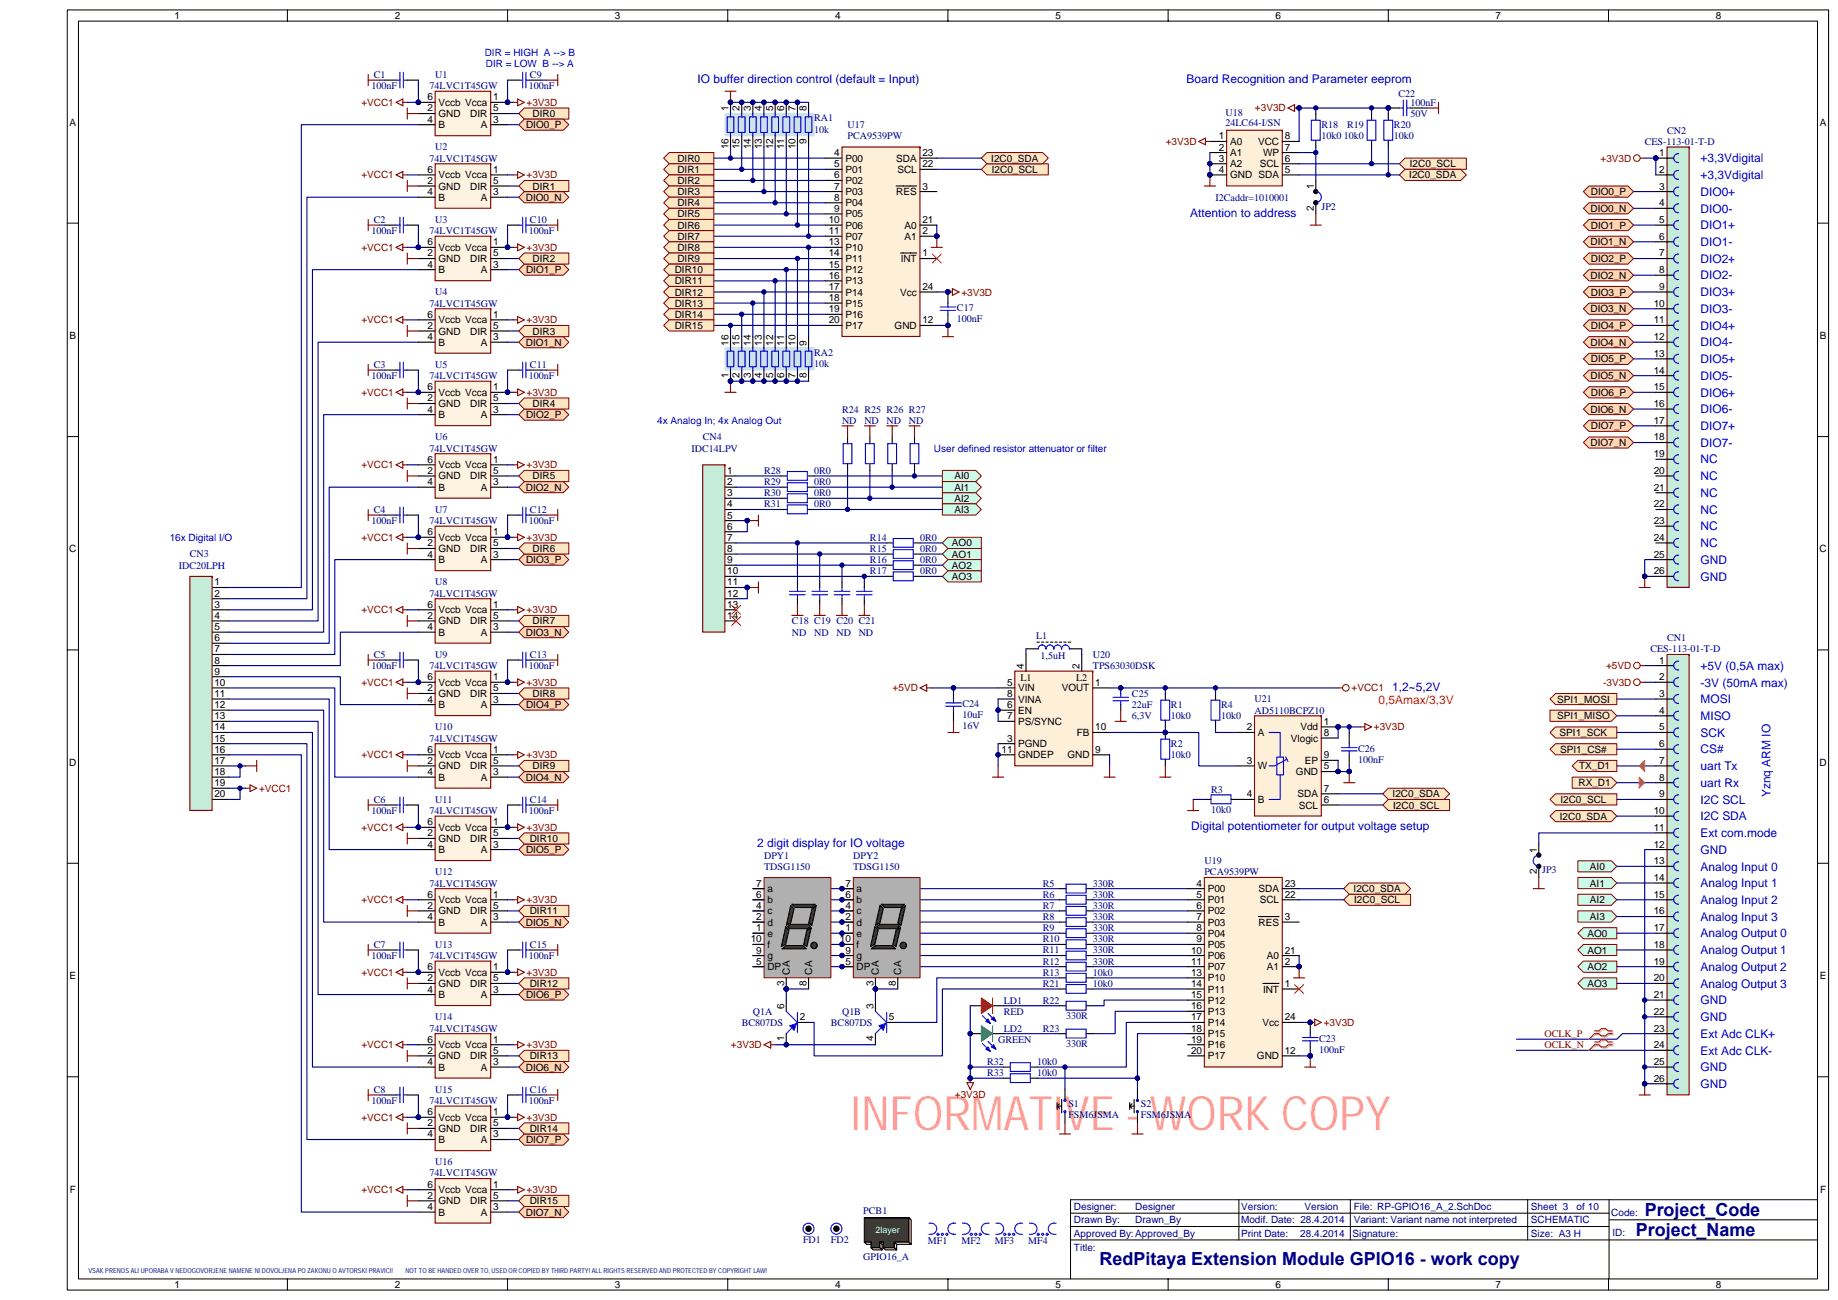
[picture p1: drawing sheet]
<svg xmlns="http://www.w3.org/2000/svg" width="420mm" height="297mm" viewBox="0 0 420 297" stroke-linecap="round" stroke-linejoin="round" font-family="sans-serif">
<defs><g id="words">
<text font-size="10.8" fill="#ff9a9a" x="194.4" y="258.1">INFORMATIVE - WORK COPY</text>
<g font-size="4.1" fill="#000080">
<text x="376" y="277.9">Project_Code</text>
<text x="373.9" y="282.4">Project_Name</text>
<text x="251.4" y="289.1">RedPitaya Extension Module GPIO16 - work copy</text>
</g>
<g font-size="2.7" fill="#00f">
<text x="159.5" y="19">IO buffer direction control (default = Input)</text>
<text x="271.3" y="19">Board Recognition and Parameter eeprom</text>
<text x="388.7" y="37.1">+3,3Vdigital</text>
<text x="388.7" y="40.9">+3,3Vdigital</text>
<text x="388.7" y="44.7">DIO0+</text>
<text x="272.1" y="49.6">Attention to address</text>
<text x="388.7" y="48.6">DIO0-</text>
<text x="388.7" y="52.4">DIO1+</text>
<text x="388.7" y="56.2">DIO1-</text>
<text x="388.7" y="60">DIO2+</text>
<text x="388.7" y="63.9">DIO2-</text>
<text x="388.7" y="67.7">DIO3+</text>
<text x="388.7" y="71.5">DIO3-</text>
<text x="388.7" y="75.3">DIO4+</text>
<text x="388.7" y="79.1">DIO4-</text>
<text x="388.7" y="83">DIO5+</text>
<text x="388.7" y="86.8">DIO5-</text>
<text x="388.7" y="90.6">DIO6+</text>
<text x="388.7" y="94.4">DIO6-</text>
<text x="388.7" y="98.3">DIO7+</text>
<text x="388.7" y="102.1">DIO7-</text>
<text x="388.7" y="105.9">NC</text>
<text x="388.7" y="109.7">NC</text>
<text x="388.7" y="113.5">NC</text>
<text x="388.7" y="117.4">NC</text>
<text x="388.7" y="121.2">NC</text>
<text x="388.7" y="125">NC</text>
<text x="388.7" y="128.8">GND</text>
<text x="388.7" y="132.7">GND</text>
<text x="388.7" y="153">+5V (0,5A max)</text>
<text x="318.2" y="157.9">1,2~5,2V</text>
<text x="388.7" y="156.9">-3V (50mA max)</text>
<text x="388.7" y="160.7">MOSI</text>
<text x="388.7" y="164.5">MISO</text>
<text x="388.7" y="168.3">SCK</text>
<text x="388.7" y="172.1">CS#</text>
<text x="388.7" y="176">uart Tx</text>
<text x="388.7" y="179.8">uart Rx</text>
<text x="388.7" y="183.6">I2C SCL</text>
<text x="404.7" y="182.1" transform="rotate(-90 404.7 182.1)">Yznq ARM IO</text>
<text x="272.3" y="189.7">Digital potentiometer for output voltage setup</text>
<text x="388.7" y="191.3">Ext com.mode</text>
<text x="388.7" y="187.4">I2C SDA</text>
<text x="173" y="193.5">2 digit display for IO voltage</text>
<text x="388.7" y="195.1">GND</text>
<text x="388.7" y="198.9">Analog Input 0</text>
<text x="388.7" y="202.7">Analog Input 1</text>
<text x="388.7" y="206.5">Analog Input 2</text>
<text x="388.7" y="210.4">Analog Input 3</text>
<text x="388.7" y="214.2">Analog Output 0</text>
<text x="388.7" y="218">Analog Output 1</text>
<text x="388.7" y="221.8">Analog Output 2</text>
<text x="388.7" y="225.7">Analog Output 3</text>
<text x="388.7" y="229.5">GND</text>
<text x="388.7" y="233.3">GND</text>
<text x="388.7" y="237.1">Ext Adc CLK+</text>
<text x="388.7" y="244.8">GND</text>
<text x="388.7" y="241">Ext Adc CLK-</text>
<text x="388.7" y="248.6">GND</text>
</g>
<text font-size="2.7" fill="#f00" x="315.1" y="160.9">0,5Amax/3,3V</text>
<g font-size="2.3">
<text x="39.9" y="4.3">1</text>
<text x="90.2" y="4.3">2</text>
<text x="140.6" y="4.3">3</text>
<text x="190.9" y="4.3">4</text>
<text x="241.2" y="4.3">5</text>
<text x="291.6" y="4.3">6</text>
<text x="341.9" y="4.3">7</text>
<text x="392.2" y="4.3">8</text>
<text x="97.7" y="22.9">6</text>
<text x="112.7" y="22.9">1</text>
<text x="15.9" y="28.7">A</text>
<text x="97.7" y="25.5">2</text>
<text x="97.7" y="28">4</text>
<text x="100.2" y="26.8">GND</text>
<text x="100.2" y="29.3">B</text>
<text x="100.2" y="24.2">Vccb Vcca</text>
<text x="107.5" y="26.8">DIR</text>
<text x="109.9" y="29.3">A</text>
<text x="112.7" y="25.5">5</text>
<text x="112.7" y="28">3</text>
<text x="120.3" y="29.3">DIO0_P</text>
<text x="121.7" y="26.8">DIR0</text>
<text x="166.5" y="25.4" transform="rotate(-90 166.5 25.4)">1</text>
<text x="169.1" y="25.4" transform="rotate(-90 169.1 25.4)">2</text>
<text x="171.6" y="25.4" transform="rotate(-90 171.6 25.4)">3</text>
<text x="174.2" y="25.4" transform="rotate(-90 174.2 25.4)">4</text>
<text x="176.7" y="25.4" transform="rotate(-90 176.7 25.4)">5</text>
<text x="179.3" y="25.4" transform="rotate(-90 179.3 25.4)">6</text>
<text x="181.8" y="25.4" transform="rotate(-90 181.8 25.4)">7</text>
<text x="184.4" y="25.4" transform="rotate(-90 184.4 25.4)">8</text>
<text x="416" y="28.7">A</text>
<text x="166.5" y="34.1" transform="rotate(-90 166.5 34.1)">16</text>
<text x="169.1" y="34.1" transform="rotate(-90 169.1 34.1)">15</text>
<text x="171.6" y="34.1" transform="rotate(-90 171.6 34.1)">14</text>
<text x="174.2" y="34.1" transform="rotate(-90 174.2 34.1)">13</text>
<text x="176.7" y="34.1" transform="rotate(-90 176.7 34.1)">12</text>
<text x="179.3" y="34.1" transform="rotate(-90 179.3 34.1)">11</text>
<text x="181.8" y="34.1" transform="rotate(-90 181.8 34.1)">10</text>
<text x="184.4" y="32.8" transform="rotate(-90 184.4 32.8)">9</text>
<text x="190.7" y="35.7">4</text>
<text x="210.9" y="35.7">23</text>
<text x="278.6" y="31.8">1</text>
<text x="278.6" y="34.4">2</text>
<text x="281.2" y="33.1">A0</text>
<text x="281.2" y="35.7">A1</text>
<text x="287.6" y="33.1">VCC</text>
<text x="288.7" y="35.7">WP</text>
<text x="293.7" y="34.4">7</text>
<text x="293.7" y="31.8">8</text>
<text x="379.3" y="35.7">1</text>
<text x="97.7" y="39.5">6</text>
<text x="100.2" y="40.8">Vccb Vcca</text>
<text x="112.7" y="39.5">1</text>
<text x="154.8" y="36.9">DIR0</text>
<text x="154.8" y="39.5">DIR1</text>
<text x="190.7" y="38.2">5</text>
<text x="190.7" y="40.8">6</text>
<text x="193.3" y="36.9">P00</text>
<text x="193.3" y="39.5">P01</text>
<text x="204.9" y="36.9">SDA</text>
<text x="205.1" y="39.5">SCL</text>
<text x="210.9" y="38.2">22</text>
<text x="226.6" y="36.9">I2C0_SDA</text>
<text x="226.7" y="39.5">I2C0_SCL</text>
<text x="278.6" y="36.9">3</text>
<text x="278.6" y="39.5">4</text>
<text x="281.2" y="38.2">A2</text>
<text x="281.2" y="40.8">GND SDA</text>
<text x="288" y="38.2">SCL</text>
<text x="293.7" y="39.5">5</text>
<text x="293.7" y="36.9">6</text>
<text x="322.2" y="40.8">I2C0_SDA</text>
<text x="322.3" y="38.2">I2C0_SCL</text>
<text x="379.3" y="39.5">2</text>
<text x="97.7" y="42">2</text>
<text x="97.7" y="44.6">4</text>
<text x="100.2" y="43.3">GND</text>
<text x="100.2" y="45.9">B</text>
<text x="107.5" y="43.3">DIR</text>
<text x="109.9" y="45.9">A</text>
<text x="112.7" y="42">5</text>
<text x="112.7" y="44.6">3</text>
<text x="120.2" y="45.9">DIO0_N</text>
<text x="121.7" y="43.3">DIR1</text>
<text x="154.8" y="42">DIR2</text>
<text x="154.8" y="44.6">DIR3</text>
<text x="154.8" y="47.1">DIR4</text>
<text x="190.7" y="43.3">7</text>
<text x="190.7" y="45.9">8</text>
<text x="193.3" y="42">P02</text>
<text x="193.3" y="44.6">P03</text>
<text x="193.3" y="47.1">P04</text>
<text x="204.9" y="44.6">RES</text>
<text x="210.9" y="43.3">3</text>
<text x="300.3" y="43.3" transform="rotate(-90 300.3 43.3)">1</text>
<text x="363.7" y="44.6">DIO0_P</text>
<text x="379.3" y="43.3">3</text>
<text x="379.3" y="47.1">4</text>
<text x="154.8" y="49.7">DIR5</text>
<text x="154.8" y="52.2">DIR6</text>
<text x="189.5" y="50.9">10</text>
<text x="189.5" y="53.5">11</text>
<text x="190.7" y="48.4">9</text>
<text x="193.3" y="49.7">P05</text>
<text x="193.3" y="52.2">P06</text>
<text x="206.8" y="52.2">A0</text>
<text x="210.9" y="50.9">21</text>
<text x="210.9" y="53.5">2</text>
<text x="300.3" y="48.1" transform="rotate(-90 300.3 48.1)">2</text>
<text x="363.6" y="48.4">DIO0_N</text>
<text x="363.7" y="52.2">DIO1_P</text>
<text x="379.3" y="50.9">5</text>
<text x="97.7" y="58.6">2</text>
<text x="97.7" y="56">6</text>
<text x="100.2" y="59.9">GND</text>
<text x="100.2" y="57.3">Vccb Vcca</text>
<text x="107.5" y="59.9">DIR</text>
<text x="112.7" y="58.6">5</text>
<text x="112.7" y="56">1</text>
<text x="121.7" y="59.9">DIR2</text>
<text x="154.8" y="54.8">DIR7</text>
<text x="154.8" y="57.3">DIR8</text>
<text x="154.8" y="59.9">DIR9</text>
<text x="189.5" y="56">13</text>
<text x="189.5" y="58.6">14</text>
<text x="193.3" y="54.8">P07</text>
<text x="193.3" y="57.3">P10</text>
<text x="193.3" y="59.9">P11</text>
<text x="205.9" y="59.9">INT</text>
<text x="206.8" y="54.8">A1</text>
<text x="210.9" y="58.6">1</text>
<text x="363.6" y="56">DIO1_N</text>
<text x="363.7" y="59.9">DIO2_P</text>
<text x="379.3" y="54.8">6</text>
<text x="379.3" y="58.6">7</text>
<text x="97.7" y="61.2">4</text>
<text x="100.2" y="62.4">B</text>
<text x="109.9" y="62.4">A</text>
<text x="112.7" y="61.2">3</text>
<text x="120.3" y="62.4">DIO1_P</text>
<text x="154.2" y="62.4">DIR10</text>
<text x="154.2" y="65">DIR11</text>
<text x="189.5" y="61.2">15</text>
<text x="189.5" y="63.7">16</text>
<text x="193.3" y="62.4">P12</text>
<text x="193.3" y="65">P13</text>
<text x="363.6" y="63.7">DIO2_N</text>
<text x="379.3" y="62.4">8</text>
<text x="154.2" y="67.5">DIR12</text>
<text x="154.2" y="70.1">DIR13</text>
<text x="189.5" y="66.3">17</text>
<text x="189.5" y="68.8">18</text>
<text x="189.5" y="71.3">19</text>
<text x="193.3" y="67.5">P14</text>
<text x="193.3" y="70.1">P15</text>
<text x="205.8" y="67.5">Vcc</text>
<text x="210.9" y="66.3">24</text>
<text x="363.6" y="71.3">DIO3_N</text>
<text x="363.7" y="67.5">DIO3_P</text>
<text x="378" y="70.1">10</text>
<text x="379.3" y="66.3">9</text>
<text x="15.9" y="77.4">B</text>
<text x="97.7" y="75.2">2</text>
<text x="97.7" y="77.7">4</text>
<text x="97.7" y="72.6">6</text>
<text x="100.2" y="76.4">GND</text>
<text x="100.2" y="73.9">Vccb Vcca</text>
<text x="107.5" y="76.4">DIR</text>
<text x="112.7" y="75.2">5</text>
<text x="112.7" y="72.6">1</text>
<text x="112.7" y="77.7">3</text>
<text x="121.7" y="76.4">DIR3</text>
<text x="154.2" y="72.6">DIR14</text>
<text x="154.2" y="75.2">DIR15</text>
<text x="189.5" y="73.9">20</text>
<text x="193.3" y="72.6">P16</text>
<text x="193.3" y="75.2">P17</text>
<text x="204.5" y="75.2">GND</text>
<text x="210.9" y="73.9">12</text>
<text x="363.7" y="75.2">DIO4_P</text>
<text x="378" y="73.9">11</text>
<text x="378" y="77.7">12</text>
<text x="416" y="77.4">B</text>
<text x="100.2" y="79">B</text>
<text x="109.9" y="79">A</text>
<text x="120.2" y="79">DIO1_N</text>
<text x="166.5" y="79" transform="rotate(-90 166.5 79)">16</text>
<text x="169.1" y="79" transform="rotate(-90 169.1 79)">15</text>
<text x="171.6" y="79" transform="rotate(-90 171.6 79)">14</text>
<text x="174.2" y="79" transform="rotate(-90 174.2 79)">13</text>
<text x="176.7" y="79" transform="rotate(-90 176.7 79)">12</text>
<text x="179.3" y="79" transform="rotate(-90 179.3 79)">11</text>
<text x="181.8" y="79" transform="rotate(-90 181.8 79)">10</text>
<text x="184.4" y="79" transform="rotate(-90 184.4 79)">9</text>
<text x="363.6" y="79">DIO4_N</text>
<text x="363.7" y="82.8">DIO5_P</text>
<text x="378" y="81.5">13</text>
<text x="97.7" y="89.2">6</text>
<text x="112.7" y="89.2">1</text>
<text x="166.5" y="86.3" transform="rotate(-90 166.5 86.3)">1</text>
<text x="169.1" y="86.3" transform="rotate(-90 169.1 86.3)">2</text>
<text x="171.6" y="86.3" transform="rotate(-90 171.6 86.3)">3</text>
<text x="174.2" y="86.3" transform="rotate(-90 174.2 86.3)">4</text>
<text x="176.7" y="86.3" transform="rotate(-90 176.7 86.3)">5</text>
<text x="179.3" y="86.3" transform="rotate(-90 179.3 86.3)">6</text>
<text x="181.8" y="86.3" transform="rotate(-90 181.8 86.3)">7</text>
<text x="184.4" y="86.3" transform="rotate(-90 184.4 86.3)">8</text>
<text x="363.6" y="86.6">DIO5_N</text>
<text x="378" y="85.4">14</text>
<text x="378" y="89.2">15</text>
<text x="97.7" y="91.7">2</text>
<text x="97.7" y="94.3">4</text>
<text x="100.2" y="93">GND</text>
<text x="100.2" y="95.5">B</text>
<text x="100.2" y="90.4">Vccb Vcca</text>
<text x="107.5" y="93">DIR</text>
<text x="109.9" y="95.5">A</text>
<text x="112.7" y="91.7">5</text>
<text x="112.7" y="94.3">3</text>
<text x="120.3" y="95.5">DIO2_P</text>
<text x="121.7" y="93">DIR4</text>
<text x="363.6" y="94.3">DIO6_N</text>
<text x="363.7" y="90.4">DIO6_P</text>
<text x="378" y="93">16</text>
<text x="363.6" y="101.9">DIO7_N</text>
<text x="363.7" y="98.1">DIO7_P</text>
<text x="378" y="96.8">17</text>
<text x="378" y="100.6">18</text>
<text x="97.7" y="105.7">6</text>
<text x="100.2" y="107">Vccb Vcca</text>
<text x="112.7" y="105.7">1</text>
<text x="378" y="104.5">19</text>
<text x="97.7" y="108.3">2</text>
<text x="97.7" y="110.8">4</text>
<text x="100.2" y="109.6">GND</text>
<text x="100.2" y="112.1">B</text>
<text x="107.5" y="109.6">DIR</text>
<text x="109.9" y="112.1">A</text>
<text x="112.7" y="108.3">5</text>
<text x="112.7" y="110.8">3</text>
<text x="120.2" y="112.1">DIO2_N</text>
<text x="121.7" y="109.6">DIR5</text>
<text x="166.3" y="108.3">1</text>
<text x="166.3" y="110.8">2</text>
<text x="166.3" y="113.4">3</text>
<text x="218.2" y="109.6">AI0</text>
<text x="218.2" y="112.1">AI1</text>
<text x="378" y="108.3">20</text>
<text x="378" y="112.1">21</text>
<text x="166.3" y="115.9">4</text>
<text x="166.3" y="118.5">5</text>
<text x="218.2" y="114.7">AI2</text>
<text x="218.2" y="117.2">AI3</text>
<text x="378" y="115.9">22</text>
<text x="378" y="119.8">23</text>
<text x="97.7" y="124.8">2</text>
<text x="97.7" y="122.3">6</text>
<text x="100.2" y="123.6">Vccb Vcca</text>
<text x="112.7" y="124.8">5</text>
<text x="112.7" y="122.3">1</text>
<text x="166.3" y="121">6</text>
<text x="166.3" y="123.6">7</text>
<text x="217.6" y="124.8">AO0</text>
<text x="378" y="123.6">24</text>
<text x="15.8" y="126.2">C</text>
<text x="97.7" y="127.4">4</text>
<text x="100.2" y="126.1">GND</text>
<text x="100.2" y="128.7">B</text>
<text x="107.5" y="126.1">DIR</text>
<text x="109.9" y="128.7">A</text>
<text x="112.7" y="127.4">3</text>
<text x="120.3" y="128.7">DIO3_P</text>
<text x="121.7" y="126.1">DIR6</text>
<text x="166.3" y="126.1">8</text>
<text x="166.3" y="128.7">9</text>
<text x="166.3" y="131.2">10</text>
<text x="217.6" y="127.4">AO1</text>
<text x="217.6" y="129.9">AO2</text>
<text x="378" y="127.4">25</text>
<text x="378" y="131.2">26</text>
<text x="415.9" y="126.2">C</text>
<text x="49" y="133.8">1</text>
<text x="49" y="136.3">2</text>
<text x="166.3" y="133.8">11</text>
<text x="166.3" y="136.3">12</text>
<text x="217.6" y="132.5">AO3</text>
<text x="49" y="138.9">3</text>
<text x="49" y="141.4">4</text>
<text x="49" y="144">5</text>
<text x="97.7" y="141.4">2</text>
<text x="97.7" y="144">4</text>
<text x="97.7" y="138.9">6</text>
<text x="100.2" y="142.7">GND</text>
<text x="100.2" y="140.1">Vccb Vcca</text>
<text x="107.5" y="142.7">DIR</text>
<text x="112.7" y="141.4">5</text>
<text x="112.7" y="138.9">1</text>
<text x="112.7" y="144">3</text>
<text x="121.7" y="142.7">DIR7</text>
<text x="166.3" y="138.9">13</text>
<text x="166.3" y="141.4">14</text>
<text x="49" y="146.5">6</text>
<text x="49" y="149.1">7</text>
<text x="100.2" y="145.2">B</text>
<text x="109.9" y="145.2">A</text>
<text x="120.2" y="145.2">DIO3_N</text>
<text x="49" y="151.6">8</text>
<text x="49" y="154.2">9</text>
<text x="97.7" y="155.4">6</text>
<text x="112.7" y="155.4">1</text>
<text x="233.3" y="155.7">L1</text>
<text x="234" y="152.8" transform="rotate(-90 234 152.8)">4</text>
<text x="246" y="155.7">L2</text>
<text x="246.8" y="152.8" transform="rotate(-90 246.8 152.8)">2</text>
<text x="379.3" y="151.6">1</text>
<text x="379.3" y="155.4">2</text>
<text x="49" y="156.7">10</text>
<text x="49" y="159.3">11</text>
<text x="49" y="161.8">12</text>
<text x="97.7" y="158">2</text>
<text x="97.7" y="160.5">4</text>
<text x="100.2" y="159.3">GND</text>
<text x="100.2" y="161.8">B</text>
<text x="100.2" y="156.7">Vccb Vcca</text>
<text x="107.5" y="159.3">DIR</text>
<text x="109.9" y="161.8">A</text>
<text x="112.7" y="158">5</text>
<text x="112.7" y="160.5">3</text>
<text x="120.3" y="161.8">DIO4_P</text>
<text x="121.7" y="159.3">DIR8</text>
<text x="230.2" y="156.7">5</text>
<text x="230.2" y="161.8">6</text>
<text x="230.2" y="159.3">8</text>
<text x="232.8" y="158">VIN</text>
<text x="232.8" y="160.5">VINA</text>
<text x="242.7" y="158">VOUT</text>
<text x="250.3" y="156.7">1</text>
<text x="355.9" y="160.5">SPI1_MOSI</text>
<text x="379.3" y="159.3">3</text>
<text x="49" y="164.3">13</text>
<text x="49" y="166.9">14</text>
<text x="230.2" y="164.3">7</text>
<text x="232.8" y="165.6">PS/SYNC</text>
<text x="232.8" y="163.1">EN</text>
<text x="250.3" y="166.9">10</text>
<text x="285" y="166.9">2</text>
<text x="297.3" y="166.9">Vdd</text>
<text x="302.6" y="165.6">1</text>
<text x="355.9" y="164.3">SPI1_MISO</text>
<text x="379.3" y="163.1">4</text>
<text x="379.3" y="166.9">5</text>
<text x="49" y="169.4">15</text>
<text x="49" y="172">16</text>
<text x="97.7" y="172">6</text>
<text x="100.2" y="173.3">Vccb Vcca</text>
<text x="112.7" y="172">1</text>
<text x="228.9" y="172">11</text>
<text x="230.2" y="169.4">3</text>
<text x="232.8" y="170.7">PGND</text>
<text x="232.8" y="173.3">GNDEP</text>
<text x="244" y="173.3">GND</text>
<text x="246.2" y="168.2">FB</text>
<text x="250.3" y="172">9</text>
<text x="287.6" y="168.2">A</text>
<text x="295.1" y="169.4">Vlogic</text>
<text x="302.6" y="173.3">9</text>
<text x="302.6" y="168.2">8</text>
<text x="356.5" y="168.2">SPI1_SCK</text>
<text x="356.6" y="172">SPI1_CS#</text>
<text x="379.3" y="170.7">6</text>
<text x="15.8" y="175">D</text>
<text x="49" y="174.5">17</text>
<text x="49" y="177.1">18</text>
<text x="49" y="179.6">19</text>
<text x="97.7" y="174.5">2</text>
<text x="97.7" y="177.1">4</text>
<text x="100.2" y="175.8">GND</text>
<text x="100.2" y="178.4">B</text>
<text x="107.5" y="175.8">DIR</text>
<text x="109.9" y="178.4">A</text>
<text x="112.7" y="174.5">5</text>
<text x="112.7" y="177.1">3</text>
<text x="120.2" y="178.4">DIO4_N</text>
<text x="121.7" y="175.8">DIR9</text>
<text x="285" y="174.5">3</text>
<text x="287.6" y="175.8">W</text>
<text x="296.2" y="177.1">GND</text>
<text x="298.3" y="174.5">EP</text>
<text x="302.6" y="175.8">5</text>
<text x="360.8" y="179.6">RX_D1</text>
<text x="361" y="175.8">TX_D1</text>
<text x="379.3" y="174.5">7</text>
<text x="379.3" y="178.4">8</text>
<text x="415.9" y="175">D</text>
<text x="49" y="182.2">20</text>
<text x="285" y="182.2">4</text>
<text x="287.6" y="183.5">B</text>
<text x="296.6" y="182.2">SDA</text>
<text x="296.9" y="184.7">SCL</text>
<text x="302.6" y="180.9">7</text>
<text x="302.6" y="183.5">6</text>
<text x="318.4" y="182.2">I2C0_SDA</text>
<text x="318.5" y="184.7">I2C0_SCL</text>
<text x="356.7" y="183.5">I2C0_SCL</text>
<text x="379.3" y="182.2">9</text>
<text x="97.7" y="191.1">2</text>
<text x="97.7" y="188.6">6</text>
<text x="100.2" y="189.8">Vccb Vcca</text>
<text x="112.7" y="191.1">5</text>
<text x="112.7" y="188.6">1</text>
<text x="356.6" y="187.3">I2C0_SDA</text>
<text x="378" y="186">10</text>
<text x="378" y="189.8">11</text>
<text x="97.7" y="193.7">4</text>
<text x="100.2" y="192.4">GND</text>
<text x="100.2" y="194.9">B</text>
<text x="107.5" y="192.4">DIR</text>
<text x="109.9" y="194.9">A</text>
<text x="112.7" y="193.7">3</text>
<text x="120.3" y="194.9">DIO5_P</text>
<text x="121.1" y="192.4">DIR10</text>
<text x="351.3" y="194.9" transform="rotate(-90 351.3 194.9)">1</text>
<text x="378" y="193.7">12</text>
<text x="378" y="197.5">13</text>
<text x="172.9" y="202.6">7</text>
<text x="175.4" y="203.8">a</text>
<text x="193.3" y="202.6">7</text>
<text x="195.8" y="203.8">a</text>
<text x="273.5" y="202.6">4</text>
<text x="276.1" y="203.8">P00</text>
<text x="287.7" y="203.8">SDA</text>
<text x="293.7" y="202.6">23</text>
<text x="309.4" y="203.8">I2C0_SDA</text>
<text x="351.3" y="199.7" transform="rotate(-90 351.3 199.7)">2</text>
<text x="363.4" y="198.8">AI0</text>
<text x="363.4" y="202.6">AI1</text>
<text x="378" y="201.3">14</text>
<text x="97.7" y="207.7">2</text>
<text x="97.7" y="205.1">6</text>
<text x="100.2" y="208.9">GND</text>
<text x="100.2" y="206.4">Vccb Vcca</text>
<text x="107.5" y="208.9">DIR</text>
<text x="112.7" y="207.7">5</text>
<text x="112.7" y="205.1">1</text>
<text x="121.1" y="208.9">DIR11</text>
<text x="172.9" y="207.7">4</text>
<text x="172.9" y="205.1">6</text>
<text x="175.4" y="208.9">c</text>
<text x="175.4" y="206.4">b</text>
<text x="193.3" y="207.7">4</text>
<text x="193.3" y="205.1">6</text>
<text x="195.8" y="208.9">c</text>
<text x="195.8" y="206.4">b</text>
<text x="273.5" y="205.1">5</text>
<text x="273.5" y="207.7">6</text>
<text x="276.1" y="206.4">P01</text>
<text x="276.1" y="208.9">P02</text>
<text x="288" y="206.4">SCL</text>
<text x="293.7" y="205.1">22</text>
<text x="309.6" y="206.4">I2C0_SCL</text>
<text x="363.4" y="206.4">AI2</text>
<text x="378" y="205.1">15</text>
<text x="378" y="208.9">16</text>
<text x="97.7" y="210.2">4</text>
<text x="100.2" y="211.5">B</text>
<text x="109.9" y="211.5">A</text>
<text x="112.7" y="210.2">3</text>
<text x="120.2" y="211.5">DIO5_N</text>
<text x="171.6" y="215.3">10</text>
<text x="172.9" y="212.8">1</text>
<text x="172.9" y="210.2">2</text>
<text x="175.4" y="214">e</text>
<text x="175.4" y="211.5">d</text>
<text x="192" y="215.3">10</text>
<text x="193.3" y="212.8">1</text>
<text x="193.3" y="210.2">2</text>
<text x="195.8" y="214">e</text>
<text x="195.8" y="211.5">d</text>
<text x="273.5" y="210.2">7</text>
<text x="273.5" y="212.8">8</text>
<text x="273.5" y="215.3">9</text>
<text x="276.1" y="211.5">P03</text>
<text x="276.1" y="214">P04</text>
<text x="287.7" y="211.5">RES</text>
<text x="293.7" y="210.2">3</text>
<text x="362.9" y="214">AO0</text>
<text x="363.4" y="210.2">AI3</text>
<text x="378" y="212.8">17</text>
<text x="97.7" y="221.7">6</text>
<text x="112.7" y="221.7">1</text>
<text x="172.9" y="220.4">5</text>
<text x="172.9" y="217.9">9</text>
<text x="175.4" y="221.7">DP</text>
<text x="175.4" y="216.6">f</text>
<text x="175.4" y="219.1">g</text>
<text x="193.3" y="220.4">5</text>
<text x="193.3" y="217.9">9</text>
<text x="195.8" y="221.7">DP</text>
<text x="195.8" y="216.6">f</text>
<text x="195.8" y="219.1">g</text>
<text x="272.3" y="217.9">10</text>
<text x="272.3" y="220.4">11</text>
<text x="276.1" y="216.6">P05</text>
<text x="276.1" y="219.1">P06</text>
<text x="276.1" y="221.7">P07</text>
<text x="289.6" y="219.1">A0</text>
<text x="289.6" y="221.7">A1</text>
<text x="293.7" y="217.9">21</text>
<text x="293.7" y="220.4">2</text>
<text x="362.9" y="217.9">AO1</text>
<text x="362.9" y="221.7">AO2</text>
<text x="378" y="216.6">18</text>
<text x="378" y="220.4">19</text>
<text x="15.9" y="223.7">E</text>
<text x="97.7" y="224.2">2</text>
<text x="97.7" y="226.8">4</text>
<text x="100.2" y="225.5">GND</text>
<text x="100.2" y="222.9">Vccb Vcca</text>
<text x="107.5" y="225.5">DIR</text>
<text x="112.7" y="224.2">5</text>
<text x="112.7" y="226.8">3</text>
<text x="121.1" y="225.5">DIR12</text>
<text x="179.3" y="225.2" transform="rotate(-90 179.3 225.2)">3</text>
<text x="180.5" y="222.7" transform="rotate(-90 180.5 222.7)">CA</text>
<text x="184.4" y="225.2" transform="rotate(-90 184.4 225.2)">8</text>
<text x="185.6" y="222.7" transform="rotate(-90 185.6 222.7)">CA</text>
<text x="199.7" y="225.2" transform="rotate(-90 199.7 225.2)">3</text>
<text x="200.9" y="222.7" transform="rotate(-90 200.9 222.7)">CA</text>
<text x="204.8" y="225.2" transform="rotate(-90 204.8 225.2)">8</text>
<text x="206" y="222.7" transform="rotate(-90 206 222.7)">CA</text>
<text x="272.3" y="222.9">13</text>
<text x="272.3" y="225.5">14</text>
<text x="276.1" y="224.2">P10</text>
<text x="276.1" y="226.8">P11</text>
<text x="288.7" y="226.8">INT</text>
<text x="293.7" y="225.5">1</text>
<text x="362.9" y="225.5">AO3</text>
<text x="378" y="224.2">20</text>
<text x="416" y="223.7">E</text>
<text x="100.2" y="228">B</text>
<text x="109.9" y="228">A</text>
<text x="120.3" y="228">DIO6_P</text>
<text x="179.3" y="230.6" transform="rotate(-90 179.3 230.6)">6</text>
<text x="182.8" y="233.2">2</text>
<text x="199.7" y="230.6" transform="rotate(-90 199.7 230.6)">3</text>
<text x="203.2" y="233.2">5</text>
<text x="272.3" y="228">15</text>
<text x="272.3" y="230.6">16</text>
<text x="272.3" y="233.2">17</text>
<text x="276.1" y="229.3">P12</text>
<text x="276.1" y="231.9">P13</text>
<text x="293.7" y="233.2">24</text>
<text x="378" y="228">21</text>
<text x="378" y="231.9">22</text>
<text x="97.7" y="238.3">6</text>
<text x="100.2" y="239.5">Vccb Vcca</text>
<text x="112.7" y="238.3">1</text>
<text x="179.3" y="238" transform="rotate(-90 179.3 238)">1</text>
<text x="199.7" y="238" transform="rotate(-90 199.7 238)">4</text>
<text x="272.3" y="235.7">18</text>
<text x="272.3" y="238.3">19</text>
<text x="276.1" y="234.4">P14</text>
<text x="276.1" y="237">P15</text>
<text x="276.1" y="239.5">P16</text>
<text x="288.6" y="234.4">Vcc</text>
<text x="378" y="235.7">23</text>
<text x="378" y="239.5">24</text>
<text x="97.7" y="240.8">2</text>
<text x="97.7" y="243.3">4</text>
<text x="100.2" y="242.1">GND</text>
<text x="100.2" y="244.6">B</text>
<text x="107.5" y="242.1">DIR</text>
<text x="109.9" y="244.6">A</text>
<text x="112.7" y="240.8">5</text>
<text x="112.7" y="243.3">3</text>
<text x="120.2" y="244.6">DIO6_N</text>
<text x="121.1" y="242.1">DIR13</text>
<text x="272.3" y="240.8">20</text>
<text x="276.1" y="242.1">P17</text>
<text x="287.3" y="242.1">GND</text>
<text x="293.7" y="240.8">12</text>
<text x="378" y="243.3">25</text>
<text x="378" y="247.2">26</text>
<text x="97.7" y="257.4">2</text>
<text x="97.7" y="254.8">6</text>
<text x="100.2" y="256.1">Vccb Vcca</text>
<text x="112.7" y="257.4">5</text>
<text x="112.7" y="254.8">1</text>
<text x="97.7" y="259.9">4</text>
<text x="100.2" y="258.6">GND</text>
<text x="100.2" y="261.2">B</text>
<text x="107.5" y="258.6">DIR</text>
<text x="109.9" y="261.2">A</text>
<text x="112.7" y="259.9">3</text>
<text x="120.3" y="261.2">DIO7_P</text>
<text x="121.1" y="258.6">DIR14</text>
<text x="15.9" y="272.5">F</text>
<text x="97.7" y="273.9">2</text>
<text x="97.7" y="271.4">6</text>
<text x="100.2" y="275.2">GND</text>
<text x="100.2" y="272.6">Vccb Vcca</text>
<text x="107.5" y="275.2">DIR</text>
<text x="112.7" y="273.9">5</text>
<text x="112.7" y="271.4">1</text>
<text x="121.1" y="275.2">DIR15</text>
<text x="416.1" y="272.5">F</text>
<text x="97.7" y="276.5">4</text>
<text x="100.2" y="277.7">B</text>
<text x="109.9" y="277.7">A</text>
<text x="112.7" y="276.5">3</text>
<text x="120.2" y="277.7">DIO7_N</text>
<text x="39.9" y="294.3">1</text>
<text x="90.2" y="294.3">2</text>
<text x="140.6" y="294.3">3</text>
<text x="190.9" y="294.3">4</text>
<text x="241.2" y="294.3">5</text>
<text x="291.6" y="294.3">6</text>
<text x="341.9" y="294.3">7</text>
<text x="392.2" y="294.3">8</text>
</g>
<g font-size="2.3" fill="#000080">
<text x="85.5" y="17.8">C1</text>
<text x="99.5" y="17.8">U1</text>
<text x="121.1" y="17.8">C9</text>
<text x="85" y="20.4">100nF</text>
<text x="98.2" y="20.4">74LVC1T45GW</text>
<text x="120.9" y="20.4">100nF</text>
<text x="319.7" y="22.1">C22</text>
<text x="186.1" y="27.7">RA1</text>
<text x="193.8" y="29.3">U17</text>
<text x="280.2" y="26.5">U18</text>
<text x="280.2" y="28.8">24LC64-I/SN</text>
<text x="302.1" y="29.3">R18</text>
<text x="307.9" y="29.3">R19</text>
<text x="318.7" y="29.3">R20</text>
<text x="322.5" y="26.7">50V</text>
<text x="322.5" y="24.2">100nF</text>
<text x="99.5" y="34.4">U2</text>
<text x="186.1" y="30.3">10k</text>
<text x="193.8" y="31.8">PCA9539PW</text>
<text x="302.1" y="31.8">10k0</text>
<text x="307.2" y="31.8">10k0</text>
<text x="318.7" y="31.8">10k0</text>
<text x="376" y="33.1">CES-113-01-T-D</text>
<text x="381.1" y="30.6">CN2</text>
<text x="98.2" y="36.9">74LVC1T45GW</text>
<text x="277.9" y="45.8">I2Caddr=1010001</text>
<text x="302.1" y="47.9">JP2</text>
<text x="85" y="53.5">100nF</text>
<text x="85.5" y="50.9">C2</text>
<text x="98.2" y="53.5">74LVC1T45GW</text>
<text x="99.5" y="50.9">U3</text>
<text x="120.9" y="53.5">100nF</text>
<text x="121.1" y="50.9">C10</text>
<text x="98.2" y="70.1">74LVC1T45GW</text>
<text x="99.5" y="67.5">U4</text>
<text x="218.7" y="71.1">C17</text>
<text x="218.7" y="73.6">100nF</text>
<text x="186.1" y="81.3">RA2</text>
<text x="186.1" y="83.8">10k</text>
<text x="85" y="86.6">100nF</text>
<text x="85.5" y="84.1">C3</text>
<text x="98.2" y="86.6">74LVC1T45GW</text>
<text x="99.5" y="84.1">U5</text>
<text x="120.9" y="86.6">100nF</text>
<text x="121.1" y="84.1">C11</text>
<text x="192.5" y="94.3">R24 R25 R26 R27</text>
<text x="99.5" y="100.6">U6</text>
<text x="160.6" y="100.6">CN4</text>
<text x="192.5" y="96.8">ND</text>
<text x="197.6" y="96.8">ND</text>
<text x="202.7" y="96.8">ND</text>
<text x="207.8" y="96.8">ND</text>
<text x="98.2" y="103.2">74LVC1T45GW</text>
<text x="158.1" y="103.2">IDC14LPV</text>
<text x="174.7" y="108.3">R28</text>
<text x="174.7" y="110.8">R29</text>
<text x="174.7" y="113.4">R30</text>
<text x="186.1" y="108.3">0R0</text>
<text x="186.1" y="110.8">0R0</text>
<text x="186.1" y="113.4">0R0</text>
<text x="85" y="119.7">100nF</text>
<text x="85.5" y="117.2">C4</text>
<text x="98.2" y="119.7">74LVC1T45GW</text>
<text x="99.5" y="117.2">U7</text>
<text x="120.9" y="119.7">100nF</text>
<text x="121.1" y="117.2">C12</text>
<text x="174.7" y="115.9">R31</text>
<text x="186.1" y="115.9">0R0</text>
<text x="198.9" y="123.6">R14</text>
<text x="210.3" y="123.6">0R0</text>
<text x="40.9" y="129.9">IDC20LPH</text>
<text x="43.4" y="127.4">CN3</text>
<text x="198.9" y="126.1">R15</text>
<text x="198.9" y="128.7">R16</text>
<text x="198.9" y="131.2">R17</text>
<text x="210.3" y="126.1">0R0</text>
<text x="210.3" y="128.7">0R0</text>
<text x="210.3" y="131.2">0R0</text>
<text x="98.2" y="136.3">74LVC1T45GW</text>
<text x="99.5" y="133.8">U8</text>
<text x="181" y="142.7">C18 C19 C20 C21</text>
<text x="181" y="145.2">ND</text>
<text x="186.1" y="145.2">ND</text>
<text x="191.2" y="145.2">ND</text>
<text x="196.3" y="145.2">ND</text>
<text x="236.8" y="146">L1</text>
<text x="377.3" y="149">CES-113-01-T-D</text>
<text x="381.1" y="146.5">CN1</text>
<text x="85" y="152.9">100nF</text>
<text x="85.5" y="150.3">C5</text>
<text x="98.2" y="152.9">74LVC1T45GW</text>
<text x="99.5" y="150.3">U9</text>
<text x="120.9" y="152.9">100nF</text>
<text x="121.1" y="150.3">C13</text>
<text x="237.9" y="150.6">1,5uH</text>
<text x="249.8" y="150.3">U20</text>
<text x="249.8" y="152.9">TPS63030DSK</text>
<text x="220" y="161.5">C24</text>
<text x="258.8" y="159.2">C25</text>
<text x="258.8" y="161.8">22uF</text>
<text x="267.7" y="161.8">R1</text>
<text x="279.1" y="161.8">R4</text>
<text x="286.8" y="160.5">U21</text>
<text x="99.5" y="166.9">U10</text>
<text x="220" y="166.6">16V</text>
<text x="220" y="164.1">10uF</text>
<text x="258.8" y="164.3">6,3V</text>
<text x="267.7" y="164.3">10k0</text>
<text x="279.1" y="164.3">10k0</text>
<text x="286.8" y="163.1">AD5110BCPZ10</text>
<text x="98.2" y="169.4">74LVC1T45GW</text>
<text x="267.7" y="170.7">R2</text>
<text x="267.7" y="173.2">10k0</text>
<text x="310.5" y="171.7">C26</text>
<text x="310.5" y="174.3">100nF</text>
<text x="85" y="186">100nF</text>
<text x="85.5" y="183.5">C6</text>
<text x="98.2" y="186">74LVC1T45GW</text>
<text x="99.5" y="183.5">U11</text>
<text x="120.9" y="186">100nF</text>
<text x="121.1" y="183.5">C14</text>
<text x="276.8" y="181.1">R3</text>
<text x="276.8" y="185.7">10k0</text>
<text x="174.7" y="196.2">DPY1</text>
<text x="195" y="196.2">DPY2</text>
<text x="275.3" y="197.5">U19</text>
<text x="98.2" y="202.6">74LVC1T45GW</text>
<text x="99.5" y="200">U12</text>
<text x="174.7" y="198.7">TDSG1150</text>
<text x="195" y="198.7">TDSG1150</text>
<text x="238.4" y="202.6">R5</text>
<text x="249.8" y="202.6">330R</text>
<text x="275.3" y="200">PCA9539PW</text>
<text x="352.5" y="199.5">JP3</text>
<text x="238.4" y="205.1">R6</text>
<text x="238.4" y="207.6">R7</text>
<text x="249.8" y="205.1">330R</text>
<text x="249.8" y="207.6">330R</text>
<text x="238.4" y="210.2">R8</text>
<text x="238.4" y="212.7">R9</text>
<text x="238.4" y="215.3">R10</text>
<text x="249.8" y="210.2">330R</text>
<text x="249.8" y="212.7">330R</text>
<text x="249.8" y="215.3">330R</text>
<text x="85" y="219.1">100nF</text>
<text x="85.5" y="216.6">C7</text>
<text x="98.2" y="219.1">74LVC1T45GW</text>
<text x="99.5" y="216.6">U13</text>
<text x="120.9" y="219.1">100nF</text>
<text x="121.1" y="216.6">C15</text>
<text x="238.4" y="217.8">R11</text>
<text x="238.4" y="220.4">R12</text>
<text x="249.8" y="217.8">330R</text>
<text x="249.8" y="220.4">330R</text>
<text x="238.4" y="222.9">R13</text>
<text x="238.4" y="225.5">R21</text>
<text x="249.8" y="222.9">10k0</text>
<text x="249.8" y="225.5">10k0</text>
<text x="99.5" y="233.1">U14</text>
<text x="172.1" y="231.9">Q1A</text>
<text x="192.5" y="231.9">Q1B</text>
<text x="229.5" y="229.3">LD1</text>
<text x="229.5" y="231.9">RED</text>
<text x="238.4" y="229.3">R22</text>
<text x="243.7" y="232.9">330R</text>
<text x="98.2" y="235.7">74LVC1T45GW</text>
<text x="169.6" y="234.4">BC807DS</text>
<text x="189.9" y="234.4">BC807DS</text>
<text x="228.2" y="238.2">GREEN</text>
<text x="229.5" y="235.7">LD2</text>
<text x="238.4" y="235.7">R23</text>
<text x="243.7" y="239.2">330R</text>
<text x="301.6" y="238">C23</text>
<text x="225.6" y="243.3">R32</text>
<text x="225.6" y="245.9">R33</text>
<text x="237.1" y="243.3">10k0</text>
<text x="237.1" y="245.9">10k0</text>
<text x="301.6" y="240.5">100nF</text>
<text x="85.5" y="249.7">C8</text>
<text x="99.5" y="249.7">U15</text>
<text x="121.1" y="249.7">C16</text>
<text x="85" y="252.2">100nF</text>
<text x="98.2" y="252.2">74LVC1T45GW</text>
<text x="120.9" y="252.2">100nF</text>
<text x="244.2" y="253">S1</text>
<text x="244.2" y="255.6">FSM6JSMA</text>
<text x="260.8" y="253">S2</text>
<text x="260.8" y="255.6">FSM6JSMA</text>
<text x="98.2" y="268.8">74LVC1T45GW</text>
<text x="99.5" y="266.3">U16</text>
<text x="197.3" y="277.5">PCB1</text>
<text x="245.5" y="279.5">Drawn By:</text>
<text x="245.5" y="276.5">Designer:</text>
<text x="259.5" y="276.5">Designer</text>
<text x="259.5" y="279.5">Drawn_By</text>
<text x="283.7" y="276.5">Version:</text>
<text x="283.7" y="279.5">Modif. Date: 28.4.2014</text>
<text x="298.2" y="276.5">Version</text>
<text x="309.5" y="279.5">Variant: Variant name not interpreted</text>
<text x="309.5" y="276.5">File: RP-GPIO16_A_2.SchDoc</text>
<text x="350" y="279.5">SCHEMATIC</text>
<text x="350" y="276.5">Sheet 3</text>
<text x="360.4" y="276.5">of 10</text>
<text x="368.3" y="277.7">Code:</text>
<text x="183.6" y="284.1">FD1</text>
<text x="189.9" y="284.1">FD2</text>
<text x="197.3" y="287.9">GPIO16_A</text>
<text x="212.1" y="284.4">MF1</text>
<text x="219.8" y="284.4">MF2</text>
<text x="227.4" y="284.4">MF3</text>
<text x="235" y="284.4">MF4</text>
<text x="245.5" y="282.6">Approved By:Approved_By</text>
<text x="245.5" y="285.9">Title:</text>
<text x="283.7" y="282.6">Print Date:</text>
<text x="297.2" y="282.6">28.4.2014</text>
<text x="309.2" y="282.6">Signature:</text>
<text x="350" y="282.6">Size: A3 H</text>
<text x="368.6" y="282.3">ID:</text>
</g>
<g font-size="2.3" fill="#00f">
<text x="110.8" y="12.7">DIR = HIGH A --&gt; B</text>
<text x="111.1" y="15.3">DIR = LOW B --&gt; A</text>
<text x="150.3" y="96.8">4x Analog In; 4x Analog Out</text>
<text x="213.5" y="103.2">User defined resistor attenuator or filter</text>
<text x="38.8" y="123.6">16x Digital I/O</text>
</g>
<g font-size="2.3" fill="#800000">
<text x="82.6" y="24.2">+VCC1</text>
<text x="120.4" y="24.2">+3V3D</text>
<text x="286.9" y="25.5">+3V3D</text>
<text x="266.5" y="33.1">+3V3D</text>
<text x="82.6" y="40.8">+VCC1</text>
<text x="120.4" y="40.8">+3V3D</text>
<text x="365.9" y="36.9">+3V3D</text>
<text x="82.6" y="57.3">+VCC1</text>
<text x="120.4" y="57.3">+3V3D</text>
<text x="219.8" y="67.5">+3V3D</text>
<text x="82.6" y="73.9">+VCC1</text>
<text x="120.4" y="73.9">+3V3D</text>
<text x="82.6" y="90.4">+VCC1</text>
<text x="120.4" y="90.4">+3V3D</text>
<text x="82.6" y="107">+VCC1</text>
<text x="120.4" y="107">+3V3D</text>
<text x="82.6" y="123.6">+VCC1</text>
<text x="120.4" y="123.6">+3V3D</text>
<text x="82.6" y="140.1">+VCC1</text>
<text x="120.4" y="140.1">+3V3D</text>
<text x="367.1" y="152.9">+5VD</text>
<text x="82.6" y="156.7">+VCC1</text>
<text x="120.4" y="156.7">+3V3D</text>
<text x="204.1" y="158">+5VD</text>
<text x="309" y="158">+VCC1</text>
<text x="366.5" y="156.7">-3V3D</text>
<text x="314.1" y="166.9">+3V3D</text>
<text x="82.6" y="173.3">+VCC1</text>
<text x="120.4" y="173.3">+3V3D</text>
<text x="59.2" y="180.9">+VCC1</text>
<text x="82.6" y="189.8">+VCC1</text>
<text x="120.4" y="189.8">+3V3D</text>
<text x="82.6" y="206.4">+VCC1</text>
<text x="120.4" y="206.4">+3V3D</text>
<text x="82.6" y="222.9">+VCC1</text>
<text x="120.4" y="222.9">+3V3D</text>
<text x="82.6" y="239.5">+VCC1</text>
<text x="120.4" y="239.5">+3V3D</text>
<text x="167.1" y="239.5">+3V3D</text>
<text x="302.6" y="234.4">+3V3D</text>
<text x="353" y="237">OCLK_P</text>
<text x="353" y="239.5">OCLK_N</text>
<text x="218.3" y="251">+3V3D</text>
<text x="82.6" y="256.1">+VCC1</text>
<text x="120.4" y="256.1">+3V3D</text>
<text x="82.6" y="272.6">+VCC1</text>
<text x="120.4" y="272.6">+3V3D</text>
</g>
<text font-size="2.1" fill="#fff" x="200.1" y="281.6">2layer</text>
<g font-size="1.6" fill="#000080">
<text x="20.2" y="290.9">VSAK PRENOS ALI UPORABA V NEDOGOVORJENE NAMENE NI DOVOLJENA PO ZAKONU O AVTORSKI PRAVICI!</text>
<text x="92.7" y="290.9">NOT TO BE HANDED OVER TO, USED OR COPIED BY THIRD PARTY! ALL RIGHTS RESERVED AND PROTECTED BY COPYRIGHT LAW!</text>
</g>
</g></defs>
<g fill="none" stroke="#000" stroke-width=".23">
<path d="M15.4 2.3h402.6v292.5h-402.6zM17.9 4.8h397.6v287.4h-397.6zM65.7 2.2v2.6M116 2.2v2.6M166.4 2.2v2.6M216.7 2.2v2.6M267 2.2v2.6M317.4 2.2v2.6M367.7 2.2v2.6M15.4 51h2.5M415.5 51h2.5M15.4 99.8h2.5"/>
<path d="M415.5 99.8h2.5M15.4 148.5h2.5M415.5 148.5h2.5M15.4 197.3h2.5M415.5 197.3h2.5M15.4 246h2.5M415.5 246h2.5M244.7 277.2h123.1M283.2 274.1v9.2M308.7 274.1v9.2M349.2 274.1v9.2M367.8 278.7h47.7"/>
<path d="M367.8 274.1v18.1M415.5 274.1h-170.8v18.1M65.7 292.2v2.6M116 292.2v2.6M166.4 292.2v2.6M216.7 292.2v2.6M244.7 280.2h123.1M244.7 283.3h170.8M267 292.2v2.6M317.4 292.2v2.6M367.7 292.2v2.6"/>
</g>
<path d="M381.1 33.6v100.6h5v-100.6z" fill-rule="evenodd" fill="#c4ecd8" stroke="#800000" stroke-width=".25"/>
<g fill="none" stroke="#000" stroke-width=".25">
<path d="M378.5 36.1h4.1M378.5 40h4.1M378.5 43.8h4.1M378.5 47.6h4.1M378.5 51.4h4.1M378.5 55.2h4.1M378.5 59.1h4.1M378.5 62.9h4.1M378.5 66.7h4.1M378.5 70.5h4.1M378.5 74.4h4.1M378.5 78.2h4.1"/>
<path d="M378.5 82h4.1M378.5 85.8h4.1M378.5 89.6h4.1M378.5 93.5h4.1M378.5 97.3h4.1M378.5 101.1h4.1M378.5 104.9h4.1M378.5 108.8h4.1M378.5 112.6h4.1M378.5 116.4h4.1M378.5 120.2h4.1M378.5 124.1h4.1"/>
<path d="M378.5 127.9h4.1M378.5 131.7h4.1"/>
</g>
<circle cx="378.5" cy="36.1" r=".49" fill="#000080" stroke="#000080" stroke-width=".23"/>
<g fill="none" stroke="#00f" stroke-width=".25">
<path d="M383.6 35.1a1.01 1.01 0 0 0-1 1 1.01 1.01 0 0 0 1 1M383.6 38.9a1.01 1.01 0 0 0-1 1.1 1.01 1.01 0 0 0 1 1M383.6 42.8a1.01 1.01 0 0 0-1 1 1.01 1.01 0 0 0 1 1M383.6 46.6a1.01 1.01 0 0 0-1 1 1.01 1.01 0 0 0 1 1M383.6 50.4a1.01 1.01 0 0 0-1 1 1.01 1.01 0 0 0 1 1M383.6 54.2a1.01 1.01 0 0 0-1 1 1.01 1.01 0 0 0 1 1M383.6 58.1a1.01 1.01 0 0 0-1 1 1.01 1.01 0 0 0 1 1M383.6 61.9a1.01 1.01 0 0 0-1 1 1.01 1.01 0 0 0 1 1M383.6 65.7a1.01 1.01 0 0 0-1 1 1.01 1.01 0 0 0 1 1M383.6 69.5a1.02 1.02 0 0 0-1 1 1.02 1.02 0 0 0 1 1M383.6 73.3a1.01 1.01 0 0 0-1 1 1.01 1.01 0 0 0 1 1.1M383.6 77.2a1.01 1.01 0 0 0-1 1 1.01 1.01 0 0 0 1 1"/>
<path d="M383.6 81a1.01 1.01 0 0 0-1 1 1.01 1.01 0 0 0 1 1M383.6 84.8a1.01 1.01 0 0 0-1 1 1.01 1.01 0 0 0 1 1M383.6 88.6a1.01 1.01 0 0 0-1 1 1.01 1.01 0 0 0 1 1M383.6 92.5a1.01 1.01 0 0 0-1 1 1.01 1.01 0 0 0 1 1M383.6 96.3a1.01 1.01 0 0 0-1 1 1.01 1.01 0 0 0 1 1M383.6 100.1a1.01 1.01 0 0 0-1 1 1.01 1.01 0 0 0 1 1M383.6 103.9a1.01 1.01 0 0 0-1 1 1.01 1.01 0 0 0 1 1M383.6 107.7a1.01 1.01 0 0 0-1 1 1.01 1.01 0 0 0 1 1M383.6 111.6a1.01 1.01 0 0 0-1 1 1.01 1.01 0 0 0 1 1M383.6 115.4a1.01 1.01 0 0 0-1 1 1.01 1.01 0 0 0 1 1M383.6 119.2a1.01 1.01 0 0 0-1 1 1.01 1.01 0 0 0 1 1M383.6 123a1.01 1.01 0 0 0-1 1 1.01 1.01 0 0 0 1 1.1"/>
<path d="M383.6 126.9a1.01 1.01 0 0 0-1 1 1.01 1.01 0 0 0 1 1M383.6 130.7a1.01 1.01 0 0 0-1 1 1.01 1.01 0 0 0 1 1"/>
</g>
<path d="M381.1 149.5v100.7h5v-100.7z" fill-rule="evenodd" fill="#c4ecd8" stroke="#800000" stroke-width=".25"/>
<g fill="none" stroke="#000" stroke-width=".25">
<path d="M378.5 152.1h4.1M378.5 155.9h4.1M378.5 159.7h4.1M378.5 163.6h4.1M378.5 167.4h4.1M378.5 171.2h4.1M378.5 175h4.1M378.5 178.8h4.1M378.5 182.7h4.1M378.5 186.5h4.1M378.5 190.3h4.1M378.5 194.1h4.1"/>
<path d="M378.5 198h4.1M378.5 201.8h4.1M378.5 205.6h4.1M378.5 209.4h4.1M378.5 213.2h4.1M378.5 217.1h4.1M378.5 220.9h4.1M378.5 224.7h4.1M378.5 228.5h4.1M378.5 232.3h4.1M378.5 236.2h4.1M378.5 240h4.1"/>
<path d="M378.5 243.8h4.1M378.5 247.6h4.1"/>
</g>
<g fill="none" stroke="#00f" stroke-width=".25">
<path d="M383.6 151.1a1.01 1.01 0 0 0-1 1 1.01 1.01 0 0 0 1 1M383.6 154.9a1.01 1.01 0 0 0-1 1 1.01 1.01 0 0 0 1 1M383.6 158.7a1.01 1.01 0 0 0-1 1 1.01 1.01 0 0 0 1 1M383.6 162.5a1.02 1.02 0 0 0-1 1 1.02 1.02 0 0 0 1 1M383.6 166.3a1.01 1.01 0 0 0-1 1.1 1.01 1.01 0 0 0 1 1M383.6 170.2a1.01 1.01 0 0 0-1 1 1.01 1.01 0 0 0 1 1M383.6 174a1.01 1.01 0 0 0-1 1 1.01 1.01 0 0 0 1 1M383.6 177.8a1.01 1.01 0 0 0-1 1 1.01 1.01 0 0 0 1 1M383.6 181.6a1.01 1.01 0 0 0-1 1 1.01 1.01 0 0 0 1 1M383.6 185.5a1.01 1.01 0 0 0-1 1 1.01 1.01 0 0 0 1 1M383.6 189.3a1.01 1.01 0 0 0-1 1 1.01 1.01 0 0 0 1 1M383.6 193.1a1.01 1.01 0 0 0-1 1 1.01 1.01 0 0 0 1 1"/>
<path d="M383.6 196.9a1.01 1.01 0 0 0-1 1 1.01 1.01 0 0 0 1 1M383.6 200.7a1.01 1.01 0 0 0-1 1.1 1.01 1.01 0 0 0 1 1M383.6 204.6a1.01 1.01 0 0 0-1 1 1.01 1.01 0 0 0 1 1M383.6 208.4a1.01 1.01 0 0 0-1 1 1.01 1.01 0 0 0 1 1M383.6 212.2a1.01 1.01 0 0 0-1 1 1.01 1.01 0 0 0 1 1M383.6 216a1.01 1.01 0 0 0-1 1.1 1.01 1.01 0 0 0 1 1M383.6 219.9a1.01 1.01 0 0 0-1 1 1.01 1.01 0 0 0 1 1M383.6 223.7a1.01 1.01 0 0 0-1 1 1.01 1.01 0 0 0 1 1M383.6 227.5a1.01 1.01 0 0 0-1 1 1.01 1.01 0 0 0 1 1M383.6 231.3a1.01 1.01 0 0 0-1 1 1.01 1.01 0 0 0 1 1M383.6 235.1a1.02 1.02 0 0 0-1 1.1 1.02 1.02 0 0 0 1 1M383.6 239a1.01 1.01 0 0 0-1 1 1.01 1.01 0 0 0 1 1"/>
<path d="M383.6 242.8a1.01 1.01 0 0 0-1 1 1.01 1.01 0 0 0 1 1M383.6 246.6a1.01 1.01 0 0 0-1 1 1.01 1.01 0 0 0 1 1"/>
</g>
<g fill="none" stroke="#800000" stroke-width=".23">
<circle cx="374.2" cy="36.1" r=".75"/>
<circle cx="374.2" cy="152.1" r=".75"/>
</g>
<path d="M375 36.1h1M374.7 134.2h2.5M376 131.7v2.5M375 152.1h1M374.7 250.2h2.5M376 247.6v2.6" fill="none" stroke="#800000" stroke-width=".25"/>
<g fill="#000080" stroke="#000080" stroke-width=".23">
<circle cx="376" cy="131.7" r=".5"/>
<circle cx="376" cy="247.6" r=".5"/>
</g>
<g fill="#cafce7" stroke="#800000" stroke-width=".23">
<path d="M360.7 196.7h7.6l1.3 1.3-1.3 1.2h-7.6z" fill-rule="evenodd"/>
<path d="M360.7 200.5h7.6l1.3 1.3-1.3 1.3h-7.6z" fill-rule="evenodd"/>
<path d="M360.7 204.3h7.6l1.3 1.3-1.3 1.3h-7.6z" fill-rule="evenodd"/>
<path d="M360.7 208.1h7.6l1.3 1.3-1.3 1.3h-7.6z" fill-rule="evenodd"/>
</g>
<path d="M369.6 198h8.9M369.6 201.8h8.9M369.6 205.6h8.9M369.6 209.4h8.9" fill="none" stroke="#000080" stroke-width=".25"/>
<g fill="#fce7c2" stroke="#800000" stroke-width=".23">
<path d="M355.6 181.4h14v2.5h-14l-1.3-1.2z" fill-rule="evenodd"/>
<path d="M354.3 186.5l1.3-1.3h12.7l1.3 1.3-1.3 1.2h-12.7z" fill-rule="evenodd"/>
</g>
<g fill="none" stroke="#000080" stroke-width=".25">
<path d="M373.4 43.8h5.1M373.4 47.6h5.1M373.4 51.4h5.1M373.4 55.2h5.1M373.4 59.1h5.1M373.4 62.9h5.1M373.4 66.7h5.1M373.4 70.5h5.1M373.4 74.4h5.1M373.4 78.2h5.1M373.4 97.3h5.1M373.4 82h5.1"/>
<path d="M373.4 85.8h5.1M373.4 101.1h5.1"/>
</g>
<circle cx="374.2" cy="155.9" r=".75" fill="none" stroke="#800000" stroke-width=".23"/>
<path d="M375 155.9h1" fill="none" stroke="#800000" stroke-width=".25"/>
<g fill="#cafce7" stroke="#800000" stroke-width=".23">
<path d="M360.7 213.2l1.3-1.2h7.6v2.5h-7.6z" fill-rule="evenodd"/>
<path d="M360.7 217.1l1.3-1.3h7.6v2.5h-7.6z" fill-rule="evenodd"/>
<path d="M362 219.6h7.6v2.6h-7.6l-1.3-1.3z" fill-rule="evenodd"/>
<path d="M360.7 224.7l1.3-1.3h7.6v2.6h-7.6z" fill-rule="evenodd"/>
</g>
<g fill="none" stroke="#000080" stroke-width=".25">
<path d="M373.4 89.6h5.1M373.4 93.5h5.1M376 152.1h2.5M376 155.9h2.5M369.6 213.2h8.9M369.6 217.1h8.9M346.7 240h31.8M369.6 220.9h8.9M369.6 224.7h8.9M376 232.3h2.5M376 228.5h2.5M378.5 236.2h-7.6l-1.3 1.2h-22.9"/>
<path d="M376 243.8h2.5"/>
</g>
<g fill="#000080" stroke="#000080" stroke-width=".23">
<circle cx="376" cy="243.8" r=".5"/>
<circle cx="376" cy="232.3" r=".5"/>
<circle cx="376" cy="228.5" r=".5"/>
</g>
<g fill="#ffd6ad" stroke="#800000" stroke-width=".23">
<path d="M363.2 42.5h8.9l1.3 1.3-1.3 1.3h-8.9l-1.2-1.3z" fill-rule="evenodd"/>
<path d="M363.2 46.3h8.9l1.3 1.3-1.3 1.3h-8.9l-1.2-1.3z" fill-rule="evenodd"/>
<path d="M363.2 50.1h8.9l1.3 1.3-1.3 1.3h-8.9l-1.2-1.3z" fill-rule="evenodd"/>
<path d="M362 55.2l1.2-1.2h8.9l1.3 1.2-1.3 1.3h-8.9z" fill-rule="evenodd"/>
<path d="M363.2 57.8h8.9l1.3 1.3-1.3 1.2h-8.9l-1.2-1.2z" fill-rule="evenodd"/>
<path d="M363.2 61.6h8.9l1.3 1.3-1.3 1.3h-8.9l-1.2-1.3z" fill-rule="evenodd"/>
<path d="M362 66.7l1.2-1.3h8.9l1.3 1.3-1.3 1.3h-8.9z" fill-rule="evenodd"/>
<path d="M363.2 69.3h8.9l1.3 1.2-1.3 1.3h-8.9l-1.2-1.3z" fill-rule="evenodd"/>
<path d="M362 74.4l1.2-1.3h8.9l1.3 1.3-1.3 1.2h-8.9z" fill-rule="evenodd"/>
<path d="M362 78.2l1.2-1.3h8.9l1.3 1.3-1.3 1.3h-8.9z" fill-rule="evenodd"/>
<path d="M362 82l1.2-1.3h8.9l1.3 1.3-1.3 1.3h-8.9z" fill-rule="evenodd"/>
<path d="M363.2 84.6h8.9l1.3 1.2-1.3 1.3h-8.9l-1.2-1.3z" fill-rule="evenodd"/>
<path d="M363.2 88.4h8.9l1.3 1.2-1.3 1.3h-8.9l-1.2-1.3z" fill-rule="evenodd"/>
<path d="M363.2 92.2h8.9l1.3 1.3-1.3 1.2h-8.9l-1.2-1.2z" fill-rule="evenodd"/>
<path d="M363.2 96h8.9l1.3 1.3-1.3 1.3h-8.9l-1.2-1.3z" fill-rule="evenodd"/>
<path d="M362 101.1l1.2-1.3h8.9l1.3 1.3-1.3 1.3h-8.9z" fill-rule="evenodd"/>
</g>
<path d="M369.6 182.7h8.9M369.6 186.5h8.9" fill="none" stroke="#000080" stroke-width=".25"/>
<g fill="#fce7c2" stroke="#800000" stroke-width=".23">
<path d="M354.3 167.4l1.3-1.3h14v2.5h-14z" fill-rule="evenodd"/>
<path d="M355.6 169.9h14v2.6h-14l-1.3-1.3z" fill-rule="evenodd"/>
<path d="M354.3 162.3h14l1.3 1.3-1.3 1.2h-14z" fill-rule="evenodd"/>
<path d="M354.3 159.7l1.3-1.2h14v2.5h-14z" fill-rule="evenodd"/>
<path d="M359.4 175l1.3-1.3h8.9v2.6h-8.9z" fill-rule="evenodd"/>
<path d="M359.4 177.6h8.9l1.3 1.2-1.3 1.3h-8.9z" fill-rule="evenodd"/>
</g>
<path d="M376 36.1h2.5v3.9M378.5 127.9h-2.5v3.8h2.5M369.6 159.7h8.9M369.6 175h8.9M369.6 178.8h8.9M369.6 163.6h8.9M369.6 167.4h8.9M369.6 171.2h8.9" fill="none" stroke="#000080" stroke-width=".25"/>
<g fill="#ff5050" stroke="#ff5050" stroke-width=".25">
<path d="M374.7 175l1.3-1.3v2.6z"/>
<path d="M374.7 177.6l1.3 1.2-1.3 1.3z"/>
</g>
<g fill="#000080" stroke="#000080" stroke-width=".23">
<circle cx="376" cy="131.7" r=".5"/>
<circle cx="378.5" cy="36.1" r=".49"/>
</g>
<g fill="#fce7c2" stroke="#800000" stroke-width=".23">
<path d="M321.2 36.1h14v2.6h-14l-1.3-1.3z" fill-rule="evenodd"/>
<path d="M319.9 40l1.3-1.3h12.7l1.3 1.3-1.3 1.2h-12.7z" fill-rule="evenodd"/>
<path d="M118.6 26l1.3-1.3h10.1v2.5h-10.1z" fill-rule="evenodd"/>
</g>
<g fill="#cafce7" stroke="#800000" stroke-width=".23">
<path d="M215.4 107.5h7.7l1.2 1.3-1.2 1.2h-7.7z" fill-rule="evenodd"/>
<path d="M215.4 110h7.7l1.2 1.3-1.2 1.3h-7.7z" fill-rule="evenodd"/>
<path d="M215.4 112.6h7.7l1.2 1.3-1.2 1.2h-7.7z" fill-rule="evenodd"/>
<path d="M215.4 115.1h7.7l1.2 1.3-1.2 1.3h-7.7z" fill-rule="evenodd"/>
<path d="M216.7 122.8h7.6v2.5h-7.6l-1.3-1.2z" fill-rule="evenodd"/>
<path d="M215.4 126.6l1.3-1.3h7.6v2.6h-7.6z" fill-rule="evenodd"/>
<path d="M216.7 127.9h7.6v2.5h-7.6l-1.3-1.3z" fill-rule="evenodd"/>
<path d="M215.4 131.7l1.3-1.3h7.6v2.6h-7.6z" fill-rule="evenodd"/>
</g>
<path d="M364.8 235.8h1l.5-.5h1l.5 .5h1M364.8 236.4h1l.5 .5h1l.5-.5h1M364.8 238.3h1l.5-.5h1l.5 .5h1M364.8 239h1l.5 .5h1l.5-.5h1" fill="none" stroke="#d0a3a3" stroke-width=".25"/>
<path d="M364.8 236.4l-1.6 1M364.8 239l-1.6 1" fill="none" stroke="#d0a3a3" stroke-width=".23"/>
<path d="M364.5 235.5h1l.5-.5h1.1l.5 .5h1M364.5 236.2h1l.5 .5h1.1l.5-.5h1M364.5 238.1h1l.5-.5h1.1l.5 .5h1M364.5 238.7h1l.5 .5h1.1l.5-.5h1" fill="none" stroke="#f00" stroke-width=".25"/>
<path d="M364.5 236.2l-1.3 1.2M364.5 238.7l-1.3 1.3" fill="none" stroke="#f00" stroke-width=".23"/>
<path d="M168.3 124.1h34.4M192.5 129.1v3.9M210.3 124.1h5.1M210.3 129.1h5.1M210.3 126.6h5.1M210.3 131.7h5.1M378.5 190.3h-26.7v2.5" fill="none" stroke="#000080" stroke-width=".25"/>
<g fill="none" stroke="#000" stroke-width=".25">
<path d="M182.3 133v1.2M182.3 136.8v1.3M187.4 133v1.2M187.4 136.8v1.3M192.5 133v1.2M192.5 136.8v1.3M197.6 133v1.2M197.6 136.8v1.3M202.7 124.1h1.5M202.7 126.6h1.5M202.7 129.1h1.5M202.7 131.7h1.5"/>
<path d="M208.8 124.1h1.5M208.8 126.6h1.5M208.8 129.1h1.5M208.8 131.7h1.5"/>
</g>
<g fill="none" stroke="#00f" stroke-width=".25">
<path d="M180.5 135.9h3.6M180.5 135.1h3.6M182.3 134.2v.9M182.3 135.9v.9M185.6 135.9h3.6M185.6 135.1h3.6M187.4 134.2v.9M187.4 135.9v.9M190.7 135.9h3.6M190.7 135.1h3.6M192.5 134.2v.9M192.5 135.9v.9"/>
<path d="M195.8 135.9h3.6M195.8 135.1h3.6M197.6 134.2v.9M197.6 135.9v.9M204.2 123h4.6v2.1h-4.6zM204.2 125.6h4.6v2h-4.6zM204.2 128.1h4.6v2h-4.6zM204.2 130.7h4.6v2h-4.6z"/>
</g>
<path d="M182.3 138.1v2.5M187.4 138.1v2.5M192.5 138.1v2.5M197.6 138.1v2.5M181 140.6h2.6M186.1 140.6h2.6M191.2 140.6h2.5M196.3 140.6h2.5" fill="none" stroke="#800000" stroke-width=".25"/>
<circle cx="192.5" cy="129.1" r=".49" fill="#000080" stroke="#000080" stroke-width=".23"/>
<path d="M99.5 20.8h12.7v10.2h-12.7z" fill="#fef3e0"/>
<path d="M99.5 20.8h12.7v10.2h-12.7z" fill="none" stroke="#800000" stroke-width=".25"/>
<path d="M95.6 23.4h3.9M95.6 26h3.9M95.6 28.5h3.9M112.2 23.4h3.8M112.2 26h3.8M112.2 28.5h3.8" fill="none" stroke="#000" stroke-width=".25"/>
<g fill="#000080" stroke="#000080" stroke-width=".23">
<circle cx="116" cy="23.4" r=".49"/>
<circle cx="95.6" cy="23.4" r=".5"/>
<circle cx="197.6" cy="131.7" r=".5"/>
</g>
<path d="M197.6 131.7v1.3" fill="none" stroke="#000080" stroke-width=".25"/>
<path d="M280.4 29.8v12.7h12.7v-12.7z" fill-rule="evenodd" fill="#fef0d8" stroke="#800000" stroke-width=".25"/>
<g fill="none" stroke="#000" stroke-width=".25">
<path d="M276.6 32.3h3.8M276.6 34.9h3.8M276.6 37.4h3.8M276.6 40h3.8M293.1 32.3h3.9M293.1 34.9h3.9M293.1 37.4h3.9M293.1 40h3.9M300.8 26v1.5M300.8 32.1v1.5M313.5 26v1.5M313.5 32.1v1.5"/>
<path d="M317.4 26v1.5M317.4 32.1v1.5M317.4 24.7h2.5M322.5 24.7h2.5M300.8 41.2v2.6M300.8 46.3v2.6M351.8 192.8v2.6M351.8 198v2.5"/>
</g>
<g fill="#000080" stroke="#000080" stroke-width=".23">
<circle cx="276.6" cy="37.4" r=".49"/>
<circle cx="276.6" cy="39.9" r=".49"/>
<circle cx="313.5" cy="37.4" r=".49"/>
<circle cx="317.3" cy="39.9" r=".5"/>
<circle cx="317.4" cy="24.7" r=".5"/>
<circle cx="297" cy="24.7" r=".5"/>
<circle cx="300.8" cy="24.7" r=".49"/>
</g>
<path d="M276.6 34.9v5.1M297 40h22.9M297 37.4h22.9M300.8 24.7v1.3M300.8 33.6v7.6M313.5 33.6v3.8M317.4 33.6v6.4M325 24.7h1.3" fill="none" stroke="#000080" stroke-width=".25"/>
<g fill="none" stroke="#00f" stroke-width=".25">
<path d="M299.8 27.5h2v4.5h-2zM312.5 27.5h2v4.5h-2zM316.3 27.5h2.1v4.5h-2.1zM319.9 24.7h.9M320.8 22.9v3.6M321.6 22.9v3.6M321.6 24.7h.9M300.8 43.8a1.25 1.25 0 0 1 1.2 1.2 1.25 1.25 0 0 1-1.1 1.3M351.7 195.4a1.26 1.26 0 0 0-1.2 1.2 1.26 1.26 0 0 0 1.2 1.3"/>
<circle cx="184.8" cy="280.7" r="1.26"/>
</g>
<path d="M274 32.3l1.6-.7v1.5zM275.6 32.3h1M276.6 40v2.5M294.4 24.7l1.5-.8v1.5zM295.9 24.7h1.1M326.3 24.7h2.5M328.8 23.4v2.6M275.3 42.5h2.6M299.5 51.4h2.6M300.8 48.9v2.5M350.5 203.1h2.5M351.8 200.5v2.6" fill="none" stroke="#800000" stroke-width=".25"/>
<g fill="#000" stroke="#000" stroke-width=".23">
<circle cx="300.8" cy="46.3" r=".49"/>
<circle cx="300.8" cy="43.8" r=".49"/>
<circle cx="351.7" cy="195.4" r=".49"/>
<circle cx="351.7" cy="197.9" r=".49"/>
<circle cx="184.8" cy="280.7" r=".63"/>
</g>
<path d="M197.6 278.2h10.2v5.6h-3.3v1.3h-2.6v-1.3h-.7v1.3h-2.1v-1.3h-1.5z" fill-rule="evenodd" fill="#008000" stroke="#000" stroke-width=".25"/>
<g fill="#ffd6ad" stroke="#000" stroke-width=".25">
<path d="M197.6 283.8h1.5v.5h-1z" fill-rule="evenodd"/>
<path d="M199.1 285.1h2.1l.5 .5h-2.1z" fill-rule="evenodd"/>
<path d="M201.2 283.8l.5 .5v1.3l-.5-.5z" fill-rule="evenodd"/>
<path d="M201.2 283.8h.7v.5h-.2z" fill-rule="evenodd"/>
<path d="M201.9 285.1h2.6l.5 .5h-2.6z" fill-rule="evenodd"/>
<path d="M204.5 283.8l.5 .5v1.3l-.5-.5z" fill-rule="evenodd"/>
<path d="M204.5 283.8h3.3l.5 .5h-3.3z" fill-rule="evenodd"/>
<path d="M207.8 278.2l.5 .5v5.6l-.5-.5z" fill-rule="evenodd"/>
</g>
<g fill="none" stroke="#00f" stroke-width=".25">
<path d="M212.4 279.5a1.35 1.35 0 0 1 1.7 1.3 1.35 1.35 0 0 1-1.7 1.2M218.5 279.5h-.5a1.26 1.26 0 0 0-1.3 1.2 1.26 1.26 0 0 0 1.3 1.3h.5M220 279.5a1.35 1.35 0 0 1 1.8 1.3 1.35 1.35 0 0 1-1.8 1.2M226.1 279.5a1.3 1.3 0 0 0-1.7 .9 1.3 1.3 0 0 0 1.2 1.6h.5M227.7 279.5a1.35 1.35 0 0 1 1.7 1.3 1.35 1.35 0 0 1-1.7 1.2M233.8 279.5a1.3 1.3 0 0 0-1.8 .9 1.3 1.3 0 0 0 1.3 1.6h.5M235.3 279.5a1.35 1.35 0 0 1 1.8 1.3 1.35 1.35 0 0 1-1.8 1.2M241.4 279.5a1.35 1.35 0 0 0-1.8 1.3 1.35 1.35 0 0 0 1.8 1.2M214.6 282l-.2-.2-.2 .2 .2 .3 .2-.2M215.7 282l-.3-.2-.2 .2 .2 .3 .3-.2M216.7 282l-.3-.2-.2 .2 .2 .3 .3-.2M222.3 282l-.3-.2-.2 .2 .2 .3 .3-.2"/>
<path d="M223.3 282l-.3-.2-.2 .2 .2 .3 .3-.2M224.3 282l-.2-.2-.3 .2 .3 .3 .2-.2M229.9 282l-.2-.2-.3 .2 .3 .3 .2-.2M230.9 282l-.2-.2-.2 .2 .2 .3 .2-.2M232 282l-.3-.2-.2 .2 .2 .3 .3-.2M237.6 282l-.3-.2-.2 .2 .2 .3 .3-.2M238.6 282l-.3-.2-.2 .2 .2 .3 .3-.2M239.6 282l-.2-.2-.3 .2 .3 .3 .2-.2"/>
<circle cx="191.2" cy="280.7" r="1.26"/>
</g>
<circle cx="191.2" cy="280.7" r=".63" fill="#000" stroke="#000" stroke-width=".23"/>
<path d="M90.5 23.4l1.6-.8v1.6zM92.1 23.4h1M93.1 24.7v2.5M93.1 26h2.5M117.3 23.4h1M118.3 22.6l1.6 .8-1.6 .8z" fill="none" stroke="#800000" stroke-width=".25"/>
<path d="M116 28.5h2.6M116 26h2.6M378.5 194.1h-2.5v53.5h2.5" fill="none" stroke="#000080" stroke-width=".25"/>
<circle cx="376" cy="247.6" r=".5" fill="#000080" stroke="#000080" stroke-width=".23"/>
<path d="M118.6 28.5l1.3-1.3h8.9l1.2 1.3-1.2 1.3h-8.9z" fill-rule="evenodd" fill="#ffd6ad" stroke="#800000" stroke-width=".23"/>
<path d="M88 18.3h2.5M93.1 18.3h2.5M116 18.3h2.6M121.1 18.3h2.6" fill="none" stroke="#000" stroke-width=".25"/>
<path d="M90.5 18.3h.9M91.4 16.5v3.6M92.2 18.3h.9M92.2 16.5v3.6M118.6 18.3h.9M119.5 16.5v3.6M120.2 16.5v3.6M120.2 18.3h.9" fill="none" stroke="#00f" stroke-width=".25"/>
<path d="M86.7 18.3h1.3M123.7 18.3h1.3" fill="none" stroke="#000080" stroke-width=".25"/>
<path d="M84.2 18.3h2.5M84.2 17v2.6M125 18.3h2.5M127.5 17v2.6" fill="none" stroke="#800000" stroke-width=".25"/>
<path d="M99.5 37.4v10.2h12.7v-10.2z" fill-rule="evenodd" fill="#fef3e0" stroke="#800000" stroke-width=".25"/>
<path d="M95.6 40h3.9M112.2 40h3.8M95.6 42.5h3.9M95.6 45.1h3.9M112.2 42.5h3.8M112.2 45.1h3.8" fill="none" stroke="#000" stroke-width=".25"/>
<path d="M90.5 40l1.6-.8v1.5zM92.1 40h1M117.3 40h1M118.3 39.2l1.6 .8-1.6 .7zM93.1 41.2v2.6M93.1 42.5h2.5" fill="none" stroke="#800000" stroke-width=".25"/>
<path d="M116 45.1h2.6M116 42.5h2.6" fill="none" stroke="#000080" stroke-width=".25"/>
<path d="M99.5 54v10.1h12.7v-10.1z" fill-rule="evenodd" fill="#fef3e0" stroke="#800000" stroke-width=".25"/>
<path d="M88 51.4h2.5M93.1 51.4h2.5M95.6 56.5h3.9M95.6 59.1h3.9M112.2 56.5h3.8M112.2 59.1h3.8M116 51.4h2.6M121.1 51.4h2.6M95.6 61.6h3.9M112.2 61.6h3.8" fill="none" stroke="#000" stroke-width=".25"/>
<g fill="#000080" stroke="#000080" stroke-width=".23">
<circle cx="116" cy="56.5" r=".49"/>
<circle cx="95.6" cy="56.5" r=".5"/>
</g>
<path d="M84.2 51.4h2.5M84.2 50.1v2.6M90.5 56.5l1.6-.7v1.5zM92.1 56.5h1M93.1 57.8v2.5M93.1 59.1h2.5M117.3 56.5h1M118.3 55.8l1.6 .7-1.6 .8zM125 51.4h2.5M127.5 50.1v2.6" fill="none" stroke="#800000" stroke-width=".25"/>
<path d="M86.7 51.4h1.3M116 59.1h2.6M123.7 51.4h1.3M116 61.6h2.6" fill="none" stroke="#000080" stroke-width=".25"/>
<path d="M90.5 51.4h.9M91.4 49.6v3.6M92.2 51.4h.9M92.2 49.6v3.6M118.6 51.4h.9M119.5 49.6v3.6M120.2 49.6v3.6M120.2 51.4h.9" fill="none" stroke="#00f" stroke-width=".25"/>
<path d="M99.5 70.5v10.2h12.7v-10.2z" fill-rule="evenodd" fill="#fef3e0" stroke="#800000" stroke-width=".25"/>
<path d="M95.6 73.1h3.9M95.6 75.6h3.9M95.6 78.2h3.9M112.2 73.1h3.8M112.2 75.6h3.8M112.2 78.2h3.8" fill="none" stroke="#000" stroke-width=".25"/>
<path d="M90.5 73.1l1.6-.8v1.6zM92.1 73.1h1M93.1 74.4v2.5M93.1 75.6h2.5M117.3 73.1h1M118.3 72.3l1.6 .8-1.6 .8z" fill="none" stroke="#800000" stroke-width=".25"/>
<path d="M116 78.2h2.6M116 75.6h2.6" fill="none" stroke="#000080" stroke-width=".25"/>
<path d="M99.5 87.1v10.2h12.7v-10.2z" fill-rule="evenodd" fill="#fef3e0" stroke="#800000" stroke-width=".25"/>
<path d="M88 84.6h2.5M93.1 84.6h2.5M95.6 89.6h3.9M95.6 92.2h3.9M95.6 94.7h3.9M112.2 89.6h3.8M112.2 92.2h3.8M112.2 94.7h3.8M116 84.6h2.6M121.1 84.6h2.6" fill="none" stroke="#000" stroke-width=".25"/>
<g fill="#000080" stroke="#000080" stroke-width=".23">
<circle cx="116" cy="89.6" r=".49"/>
<circle cx="95.6" cy="89.6" r=".5"/>
</g>
<path d="M84.2 84.6h2.5M84.2 83.3v2.5M90.5 89.6l1.6-.7v1.5zM92.1 89.6h1M93.1 90.9v2.6M93.1 92.2h2.5M117.3 89.6h1M118.3 88.9l1.6 .7-1.6 .8zM125 84.6h2.5M127.5 83.3v2.5" fill="none" stroke="#800000" stroke-width=".25"/>
<path d="M86.7 84.6h1.3M116 94.7h2.6M116 92.2h2.6M123.7 84.6h1.3" fill="none" stroke="#000080" stroke-width=".25"/>
<path d="M90.5 84.6h.9M91.4 82.8v3.5M92.2 84.6h.9M92.2 82.8v3.5M118.6 84.6h.9M119.5 82.8v3.5M120.2 82.8v3.5M120.2 84.6h.9" fill="none" stroke="#00f" stroke-width=".25"/>
<path d="M99.5 103.7v10.1h12.7v-10.1z" fill-rule="evenodd" fill="#fef3e0" stroke="#800000" stroke-width=".25"/>
<path d="M95.6 106.2h3.9M95.6 108.8h3.9M95.6 111.3h3.9M112.2 106.2h3.8M112.2 108.8h3.8M112.2 111.3h3.8" fill="none" stroke="#000" stroke-width=".25"/>
<path d="M90.5 106.2l1.6-.7v1.5zM92.1 106.2h1M93.1 107.5v2.5M93.1 108.8h2.5M117.3 106.2h1M118.3 105.5l1.6 .7-1.6 .8z" fill="none" stroke="#800000" stroke-width=".25"/>
<path d="M93.1 106.2h2.5M116 111.3h2.6M116 108.8h2.6" fill="none" stroke="#000080" stroke-width=".25"/>
<path d="M99.5 120.2v10.2h12.7v-10.2z" fill-rule="evenodd" fill="#fef3e0" stroke="#800000" stroke-width=".25"/>
<path d="M88 117.7h2.5M93.1 117.7h2.5M116 117.7h2.6M121.1 117.7h2.6M95.6 122.8h3.9M95.6 125.3h3.9M95.6 127.9h3.9M112.2 122.8h3.8M112.2 125.3h3.8M112.2 127.9h3.8" fill="none" stroke="#000" stroke-width=".25"/>
<g fill="#000080" stroke="#000080" stroke-width=".23">
<circle cx="116" cy="122.8" r=".49"/>
<circle cx="95.6" cy="122.8" r=".5"/>
</g>
<path d="M84.2 117.7h2.5M84.2 116.4v2.6M125 117.7h2.5M127.5 116.4v2.6M90.5 122.8l1.6-.8v1.5zM92.1 122.8h1M93.1 124.1v2.5M93.1 125.3h2.5M117.3 122.8h1M118.3 122l1.6 .8-1.6 .7z" fill="none" stroke="#800000" stroke-width=".25"/>
<path d="M86.7 117.7h1.3M123.7 117.7h1.3M116 127.9h2.6M116 125.3h2.6" fill="none" stroke="#000080" stroke-width=".25"/>
<path d="M90.5 117.7h.9M91.4 115.9v3.6M92.2 117.7h.9M92.2 115.9v3.6M118.6 117.7h.9M119.5 115.9v3.6M120.2 115.9v3.6M120.2 117.7h.9" fill="none" stroke="#00f" stroke-width=".25"/>
<path d="M99.5 136.8v10.2h12.7v-10.2z" fill-rule="evenodd" fill="#fef3e0" stroke="#800000" stroke-width=".25"/>
<path d="M95.6 139.3h3.9M112.2 139.3h3.8M95.6 141.9h3.9M95.6 144.4h3.9M112.2 141.9h3.8M112.2 144.4h3.8" fill="none" stroke="#000" stroke-width=".25"/>
<path d="M90.5 139.3l1.6-.7v1.5zM92.1 139.3h1M117.3 139.3h1M118.3 138.6l1.6 .7-1.6 .8zM93.1 140.6v2.6M93.1 141.9h2.5" fill="none" stroke="#800000" stroke-width=".25"/>
<path d="M93.1 139.3h2.5M116 139.3h1.3M116 144.4h2.6M116 141.9h2.6" fill="none" stroke="#000080" stroke-width=".25"/>
<path d="M99.5 153.4v10.1h12.7v-10.1z" fill-rule="evenodd" fill="#fef3e0" stroke="#800000" stroke-width=".25"/>
<path d="M88 150.8h2.5M93.1 150.8h2.5M95.6 155.9h3.9M95.6 158.5h3.9M112.2 155.9h3.8M112.2 158.5h3.8M116 150.8h2.6M121.1 150.8h2.6M95.6 161h3.9M112.2 161h3.8" fill="none" stroke="#000" stroke-width=".25"/>
<g fill="#000080" stroke="#000080" stroke-width=".23">
<circle cx="116" cy="155.9" r=".49"/>
<circle cx="95.6" cy="155.9" r=".5"/>
</g>
<path d="M84.2 150.8h2.5M84.2 149.5v2.6M90.5 155.9l1.6-.8v1.6zM92.1 155.9h1M93.1 157.2v2.5M93.1 158.5h2.5M117.3 155.9h1M118.3 155.1l1.6 .8-1.6 .8zM125 150.8h2.5M127.5 149.5v2.6" fill="none" stroke="#800000" stroke-width=".25"/>
<path d="M86.7 150.8h1.3M116 158.5h2.6M123.7 150.8h1.3M116 161h2.6" fill="none" stroke="#000080" stroke-width=".25"/>
<path d="M90.5 150.8h.9M91.4 149v3.6M92.2 150.8h.9M92.2 149v3.6M118.6 150.8h.9M119.5 149v3.6M120.2 149v3.6M120.2 150.8h.9" fill="none" stroke="#00f" stroke-width=".25"/>
<path d="M99.5 169.9v10.2h12.7v-10.2z" fill-rule="evenodd" fill="#fef3e0" stroke="#800000" stroke-width=".25"/>
<path d="M95.6 172.5h3.9M95.6 175h3.9M95.6 177.6h3.9M112.2 172.5h3.8M112.2 175h3.8M112.2 177.6h3.8" fill="none" stroke="#000" stroke-width=".25"/>
<path d="M90.5 172.5l1.6-.8v1.5zM92.1 172.5h1M93.1 173.7v2.6M93.1 175h2.5M117.3 172.5h1M118.3 171.7l1.6 .8-1.6 .7z" fill="none" stroke="#800000" stroke-width=".25"/>
<path d="M93.1 172.5h2.5M116 172.5h1.3M116 177.6h2.6M116 175h2.6" fill="none" stroke="#000080" stroke-width=".25"/>
<path d="M99.5 186.5v10.1h12.7v-10.1z" fill-rule="evenodd" fill="#fef3e0" stroke="#800000" stroke-width=".25"/>
<path d="M88 183.9h2.5M93.1 183.9h2.5M95.6 189h3.9M95.6 191.6h3.9M95.6 194.1h3.9M112.2 189h3.8M112.2 191.6h3.8M112.2 194.1h3.8M116 183.9h2.6M121.1 183.9h2.6" fill="none" stroke="#000" stroke-width=".25"/>
<g fill="#000080" stroke="#000080" stroke-width=".23">
<circle cx="116" cy="189" r=".49"/>
<circle cx="95.6" cy="189" r=".5"/>
</g>
<path d="M84.2 183.9h2.5M84.2 182.7v2.5M90.5 189l1.6-.7v1.5zM92.1 189h1M93.1 190.3v2.5M93.1 191.6h2.5M117.3 189h1M118.3 188.3l1.6 .7-1.6 .8zM125 183.9h2.5M127.5 182.7v2.5" fill="none" stroke="#800000" stroke-width=".25"/>
<path d="M86.7 183.9h1.3M116 194.1h2.6M116 191.6h2.6M123.7 183.9h1.3" fill="none" stroke="#000080" stroke-width=".25"/>
<path d="M90.5 183.9h.9M91.4 182.1v3.6M92.2 183.9h.9M92.2 182.1v3.6M118.6 183.9h.9M119.5 182.1v3.6M120.2 182.1v3.6M120.2 183.9h.9" fill="none" stroke="#00f" stroke-width=".25"/>
<path d="M99.5 203.1v10.1h12.7v-10.1z" fill-rule="evenodd" fill="#fef3e0" stroke="#800000" stroke-width=".25"/>
<path d="M95.6 205.6h3.9M95.6 208.1h3.9M95.6 210.7h3.9M112.2 205.6h3.8M112.2 208.1h3.8M112.2 210.7h3.8" fill="none" stroke="#000" stroke-width=".25"/>
<path d="M90.5 205.6l1.6-.8v1.6zM92.1 205.6h1M93.1 206.9v2.5M93.1 208.1h2.5M117.3 205.6h1M118.3 204.8l1.6 .8-1.6 .8z" fill="none" stroke="#800000" stroke-width=".25"/>
<path d="M116 210.7h2.6M116 205.6h1.3M116 208.1h2.6" fill="none" stroke="#000080" stroke-width=".25"/>
<path d="M99.5 219.6v10.2h12.7v-10.2z" fill-rule="evenodd" fill="#fef3e0" stroke="#800000" stroke-width=".25"/>
<path d="M88 217.1h2.5M93.1 217.1h2.5M116 217.1h2.6M121.1 217.1h2.6M95.6 222.2h3.9M95.6 224.7h3.9M95.6 227.2h3.9M112.2 222.2h3.8M112.2 224.7h3.8M112.2 227.2h3.8" fill="none" stroke="#000" stroke-width=".25"/>
<g fill="#000080" stroke="#000080" stroke-width=".23">
<circle cx="116" cy="222.1" r=".49"/>
<circle cx="95.6" cy="222.1" r=".5"/>
</g>
<path d="M84.2 217.1h2.5M84.2 215.8v2.5M125 217.1h2.5M127.5 215.8v2.5M90.5 222.2l1.6-.8v1.5zM92.1 222.2h1M93.1 223.4v2.6M93.1 224.7h2.5M117.3 222.2h1M118.3 221.4l1.6 .8-1.6 .7z" fill="none" stroke="#800000" stroke-width=".25"/>
<path d="M86.7 217.1h1.3M123.7 217.1h1.3M116 227.2h2.6M116 224.7h2.6" fill="none" stroke="#000080" stroke-width=".25"/>
<path d="M90.5 217.1h.9M91.4 215.3v3.5M92.2 217.1h.9M92.2 215.3v3.5M118.6 217.1h.9M119.5 215.3v3.5M120.2 215.3v3.5M120.2 217.1h.9" fill="none" stroke="#00f" stroke-width=".25"/>
<path d="M99.5 236.2v10.1h12.7v-10.1z" fill-rule="evenodd" fill="#fef3e0" stroke="#800000" stroke-width=".25"/>
<path d="M95.6 238.7h3.9M112.2 238.7h3.8M95.6 241.3h3.9M95.6 243.8h3.9M112.2 241.3h3.8M112.2 243.8h3.8" fill="none" stroke="#000" stroke-width=".25"/>
<path d="M90.5 238.7l1.6-.7v1.5zM92.1 238.7h1M93.1 240v2.5M117.3 238.7h1M118.3 238l1.6 .7-1.6 .8zM93.1 241.3h2.5" fill="none" stroke="#800000" stroke-width=".25"/>
<path d="M93.1 238.7h2.5M116 238.7h1.3M116 243.8h2.6M116 241.3h2.6" fill="none" stroke="#000080" stroke-width=".25"/>
<path d="M99.5 252.7v10.2h12.7v-10.2z" fill-rule="evenodd" fill="#fef3e0" stroke="#800000" stroke-width=".25"/>
<path d="M88 250.2h2.5M93.1 250.2h2.5M95.6 255.3h3.9M95.6 257.8h3.9M112.2 255.3h3.8M112.2 257.8h3.8M116 250.2h2.6M121.1 250.2h2.6M95.6 260.4h3.9M112.2 260.4h3.8" fill="none" stroke="#000" stroke-width=".25"/>
<g fill="#000080" stroke="#000080" stroke-width=".23">
<circle cx="116" cy="255.3" r=".49"/>
<circle cx="95.6" cy="255.3" r=".5"/>
</g>
<path d="M84.2 250.2h2.5M84.2 248.9v2.6M90.5 255.3l1.6-.8v1.6zM92.1 255.3h1M93.1 256.6v2.5M93.1 257.8h2.5M117.3 255.3h1M118.3 254.5l1.6 .8-1.6 .8zM125 250.2h2.5M127.5 248.9v2.6" fill="none" stroke="#800000" stroke-width=".25"/>
<path d="M86.7 250.2h1.3M116 257.8h2.6M123.7 250.2h1.3M116 260.4h2.6" fill="none" stroke="#000080" stroke-width=".25"/>
<path d="M90.5 250.2h.9M91.4 248.4v3.6M92.2 250.2h.9M92.2 248.4v3.6M118.6 250.2h.9M119.5 248.4v3.6M120.2 248.4v3.6M120.2 250.2h.9" fill="none" stroke="#00f" stroke-width=".25"/>
<path d="M99.5 269.3v10.2h12.7v-10.2z" fill-rule="evenodd" fill="#fef3e0" stroke="#800000" stroke-width=".25"/>
<path d="M95.6 271.8h3.9M95.6 274.4h3.9M95.6 276.9h3.9M112.2 271.8h3.8M112.2 274.4h3.8M112.2 276.9h3.8" fill="none" stroke="#000" stroke-width=".25"/>
<path d="M90.5 271.8l1.6-.7v1.5zM92.1 271.8h1M93.1 273.1v2.6M93.1 274.4h2.5M117.3 271.8h1M118.3 271.1l1.6 .7-1.6 .8z" fill="none" stroke="#800000" stroke-width=".25"/>
<path d="M93.1 271.8h2.5M116 271.8h1.3M116 276.9h2.6M116 274.4h2.6" fill="none" stroke="#000080" stroke-width=".25"/>
<g fill="#ffd6ad" stroke="#800000" stroke-width=".23">
<path d="M119.9 43.8h8.9l1.2 1.3-1.2 1.2h-8.9l-1.3-1.2z" fill-rule="evenodd"/>
<path d="M118.6 61.6l1.3-1.3h8.9l1.2 1.3-1.2 1.3h-8.9z" fill-rule="evenodd"/>
<path d="M118.6 78.2l1.3-1.3h8.9l1.2 1.3-1.2 1.3h-8.9z" fill-rule="evenodd"/>
<path d="M118.6 94.7l1.3-1.2h8.9l1.2 1.2-1.2 1.3h-8.9z" fill-rule="evenodd"/>
<path d="M118.6 111.3l1.3-1.3h8.9l1.2 1.3-1.2 1.3h-8.9z" fill-rule="evenodd"/>
<path d="M118.6 127.9l1.3-1.3h8.9l1.2 1.3-1.2 1.2h-8.9z" fill-rule="evenodd"/>
<path d="M118.6 144.4l1.3-1.2h8.9l1.2 1.2-1.2 1.3h-8.9z" fill-rule="evenodd"/>
<path d="M118.6 161l1.3-1.3h8.9l1.2 1.3-1.2 1.3h-8.9z" fill-rule="evenodd"/>
<path d="M118.6 177.6l1.3-1.3h8.9l1.2 1.3-1.2 1.2h-8.9z" fill-rule="evenodd"/>
<path d="M118.6 194.1l1.3-1.3h8.9l1.2 1.3-1.2 1.3h-8.9z" fill-rule="evenodd"/>
<path d="M118.6 210.7l1.3-1.3h8.9l1.2 1.3-1.2 1.3h-8.9z" fill-rule="evenodd"/>
<path d="M118.6 227.2l1.3-1.2h8.9l1.2 1.2-1.2 1.3h-8.9z" fill-rule="evenodd"/>
<path d="M118.6 243.8l1.3-1.3h8.9l1.2 1.3-1.2 1.3h-8.9z" fill-rule="evenodd"/>
<path d="M119.9 259.1h8.9l1.2 1.3-1.2 1.3h-8.9l-1.3-1.3z" fill-rule="evenodd"/>
<path d="M118.6 276.9l1.3-1.2h8.9l1.2 1.2-1.2 1.3h-8.9z" fill-rule="evenodd"/>
</g>
<g fill="#fce7c2" stroke="#800000" stroke-width=".23">
<path d="M118.6 42.5l1.3-1.3h10.1v2.6h-10.1z" fill-rule="evenodd"/>
<path d="M118.6 59.1l1.3-1.3h10.1v2.5h-10.1z" fill-rule="evenodd"/>
<path d="M119.9 74.4h10.1v2.5h-10.1l-1.3-1.3z" fill-rule="evenodd"/>
<path d="M118.6 92.2l1.3-1.3h10.1v2.6h-10.1z" fill-rule="evenodd"/>
<path d="M119.9 107.5h10.1v2.5h-10.1l-1.3-1.2z" fill-rule="evenodd"/>
<path d="M118.6 125.3l1.3-1.2h10.1v2.5h-10.1z" fill-rule="evenodd"/>
<path d="M119.9 140.6h10.1v2.6h-10.1l-1.3-1.3z" fill-rule="evenodd"/>
<path d="M118.6 158.5l1.3-1.3h10.1v2.5h-10.1z" fill-rule="evenodd"/>
<path d="M119.9 173.7h10.1v2.6h-10.1l-1.3-1.3z" fill-rule="evenodd"/>
<path d="M118.6 191.6l1.3-1.3h10.1v2.5h-10.1z" fill-rule="evenodd"/>
<path d="M119.9 206.9h10.1v2.5h-10.1l-1.3-1.3z" fill-rule="evenodd"/>
<path d="M118.6 224.7l1.3-1.3h10.1v2.6h-10.1z" fill-rule="evenodd"/>
<path d="M119.9 240h10.1v2.5h-10.1l-1.3-1.2z" fill-rule="evenodd"/>
<path d="M118.6 257.8l1.3-1.2h10.1v2.5h-10.1z" fill-rule="evenodd"/>
<path d="M119.9 273.1h10.1v2.6h-10.1l-1.3-1.3z" fill-rule="evenodd"/>
</g>
<path d="M93.1 40h2.5M116 40h1.3M93.1 73.1h2.5M116 73.1h1.3M116 106.2h1.3M93.1 205.6h2.5" fill="none" stroke="#000080" stroke-width=".25"/>
<g fill="none" stroke="#000" stroke-width=".25">
<path d="M45.9 134.2h6.4M45.9 136.8h6.4M45.9 139.3h6.4M45.9 141.9h6.4M45.9 144.4h6.4M45.9 147h6.4M45.9 149.5h6.4M45.9 152.1h6.4M45.9 154.6h6.4M45.9 157.2h6.4M45.9 159.7h6.4M45.9 162.3h6.4"/>
<path d="M45.9 164.8h6.4M45.9 167.4h6.4M45.9 169.9h6.4M45.9 172.5h6.4M45.9 175h6.4M45.9 177.6h6.4M45.9 180.1h6.4M45.9 182.7h6.4"/>
</g>
<g fill="#00f" stroke="#00f" stroke-width=".23">
<circle cx="45.9" cy="134.2" r=".63"/>
<circle cx="45.9" cy="139.3" r=".62"/>
<circle cx="45.9" cy="144.4" r=".62"/>
<circle cx="45.9" cy="149.5" r=".62"/>
<circle cx="45.9" cy="154.6" r=".63"/>
<circle cx="45.9" cy="159.7" r=".62"/>
<circle cx="45.9" cy="164.8" r=".62"/>
<circle cx="45.9" cy="169.9" r=".62"/>
<circle cx="45.9" cy="175" r=".62"/>
<circle cx="45.9" cy="180.1" r=".63"/>
<circle cx="45.9" cy="182.6" r=".62"/>
<circle cx="45.9" cy="177.6" r=".62"/>
<circle cx="45.9" cy="172.5" r=".62"/>
<circle cx="45.9" cy="167.4" r=".63"/>
<circle cx="45.9" cy="162.3" r=".62"/>
<circle cx="45.9" cy="157.2" r=".62"/>
<circle cx="45.9" cy="152.1" r=".62"/>
<circle cx="45.9" cy="147" r=".63"/>
<circle cx="45.9" cy="141.9" r=".62"/>
<circle cx="45.9" cy="136.8" r=".62"/>
</g>
<path d="M43.4 131.7v53.5h5.1v-53.5z" fill-rule="evenodd" fill="#c4ecd8" stroke="#800000" stroke-width=".25"/>
<g fill="none" stroke="#000080" stroke-width=".25">
<path d="M95.6 28.5h-26.7v105.7h-16.6M95.6 45.1h-25.4v91.7h-17.9M95.6 61.6h-24.2v77.7h-19.1M95.6 78.2h-22.9v63.7h-20.4M95.6 94.7h-21.6v49.7h-21.7M95.6 111.3h-20.3v35.7h-23M95.6 127.9h-19.1v21.6h-24.2M52.3 157.2h24.2v20.4h19.1M52.3 154.6h25.5v6.4h17.8M52.3 159.7h23v34.4h20.3M95.6 144.4h-17.8v7.7h-25.5M52.3 162.3h21.7v48.4h21.6"/>
<path d="M52.3 167.4h19.1v76.4h24.2M52.3 172.5h16.6v104.4h26.7M52.3 164.8h20.4v62.4h22.9M52.3 169.9h17.9v90.5h25.4M54.9 175v2.6h-2.6"/>
</g>
<circle cx="54.9" cy="175" r=".5" fill="#000080" stroke="#000080" stroke-width=".23"/>
<path d="M192.5 33.6v43.3h17.8v-43.3z" fill-rule="evenodd" fill="#fef0d8" stroke="#800000" stroke-width=".25"/>
<g fill="none" stroke="#000" stroke-width=".25">
<path d="M188.7 36.1h3.8M188.7 38.7h3.8M210.3 36.1h3.9M210.3 38.7h3.9M188.7 51.4h3.8M188.7 54h3.8M188.7 43.8h3.8M188.7 41.2h3.8M188.7 46.3h3.8M188.7 48.9h3.8M188.7 56.5h3.8M188.7 59.1h3.8"/>
<path d="M204.9 42.5h4.7M205.9 57.8h3.7M210.3 51.4h3.9M210.3 54h3.9M210.3 43.8h3.9M210.3 59.1h3.9M188.7 74.4h3.8M188.7 66.7h3.8M188.7 61.6h3.8M188.7 64.2h3.8M188.7 69.3h3.8M188.7 71.8h3.8"/>
<path d="M210.3 74.4h3.9M210.3 66.7h3.9M163.2 108.8h5.1M163.2 111.3h5.1M163.2 113.9h5.1M163.2 116.4h5.1M163.2 119h5.1M163.2 121.5h5.1M163.2 124.1h5.1M163.2 126.6h5.1M163.2 129.1h5.1M163.2 131.7h5.1"/>
<path d="M163.2 134.2h5.1M163.2 136.8h5.1M163.2 139.3h5.1M163.2 141.9h5.1"/>
</g>
<circle cx="214.1" cy="54" r=".5" fill="#000080" stroke="#000080" stroke-width=".23"/>
<g fill="#00f" stroke="#00f" stroke-width=".23">
<circle cx="163.2" cy="108.7" r=".63"/>
<circle cx="163.2" cy="113.8" r=".63"/>
<circle cx="163.2" cy="118.9" r=".63"/>
<circle cx="163.2" cy="124" r=".62"/>
<circle cx="163.2" cy="129.1" r=".63"/>
<circle cx="163.2" cy="134.2" r=".63"/>
<circle cx="163.2" cy="139.3" r=".63"/>
<circle cx="163.2" cy="141.9" r=".63"/>
<circle cx="163.2" cy="136.8" r=".63"/>
<circle cx="163.2" cy="131.7" r=".62"/>
<circle cx="163.2" cy="126.6" r=".63"/>
<circle cx="163.2" cy="121.5" r=".63"/>
<circle cx="163.2" cy="116.4" r=".63"/>
<circle cx="163.2" cy="111.3" r=".62"/>
</g>
<path d="M160.6 106.2v38.2h5.1v-38.2z" fill-rule="evenodd" fill="#c4ecd8" stroke="#800000" stroke-width=".25"/>
<path d="M153 34.9h10.2v2.5h-10.2l-1.3-1.3z" fill-rule="evenodd" fill="#fce7c2" stroke="#800000" stroke-width=".23"/>
<g fill="none" stroke="#000080" stroke-width=".25">
<path d="M163.2 36.1h25.5M163.2 38.7h25.5M297 34.9h3.8M313.5 24.7v1.3M163.2 41.2h25.5M163.2 43.8h25.5M163.2 46.3h25.5M163.2 48.9h25.5M163.2 51.4h25.5M163.2 54h25.5M163.2 56.5h25.5M163.2 59.1h25.5"/>
<path d="M163.2 61.6h25.5M163.2 64.2h25.5M163.2 66.7h25.5M163.2 69.3h25.5M163.2 71.8h25.5M163.2 74.4h25.5"/>
</g>
<g fill="#000080" stroke="#000080" stroke-width=".23">
<circle cx="313.5" cy="24.7" r=".49"/>
<circle cx="300.8" cy="34.9" r=".49"/>
</g>
<g fill="#fce7c2" stroke="#800000" stroke-width=".23">
<path d="M151.7 38.7l1.3-1.3h10.2v2.6h-10.2z" fill-rule="evenodd"/>
<path d="M151.7 41.2l1.3-1.2h10.2v2.5h-10.2z" fill-rule="evenodd"/>
<path d="M153 42.5h10.2v2.6h-10.2l-1.3-1.3z" fill-rule="evenodd"/>
<path d="M151.7 46.3l1.3-1.2h10.2v2.5h-10.2z" fill-rule="evenodd"/>
<path d="M151.7 48.9l1.3-1.3h10.2v2.5h-10.2z" fill-rule="evenodd"/>
<path d="M153 50.1h10.2v2.6h-10.2l-1.3-1.3z" fill-rule="evenodd"/>
<path d="M151.7 54l1.3-1.3h10.2v2.5h-10.2z" fill-rule="evenodd"/>
<path d="M153 55.2h10.2v2.6h-10.2l-1.3-1.3z" fill-rule="evenodd"/>
<path d="M151.7 59.1l1.3-1.3h10.2v2.5h-10.2z" fill-rule="evenodd"/>
<path d="M151.7 61.6l1.3-1.3h10.2v2.6h-10.2z" fill-rule="evenodd"/>
<path d="M153 62.9h10.2v2.5h-10.2l-1.3-1.2z" fill-rule="evenodd"/>
<path d="M151.7 66.7l1.3-1.3h10.2v2.6h-10.2z" fill-rule="evenodd"/>
<path d="M153 68h10.2v2.5h-10.2l-1.3-1.2z" fill-rule="evenodd"/>
<path d="M151.7 71.8l1.3-1.3h10.2v2.6h-10.2z" fill-rule="evenodd"/>
<path d="M151.7 74.4l1.3-1.3h10.2v2.5h-10.2z" fill-rule="evenodd"/>
</g>
<path d="M165.8 79.5h20.3v5h-20.3z" fill="#c8ebeb"/>
<path d="M165.7 79.5h20.4v5h-20.4z" fill="none" stroke="#c8ebeb" stroke-width=".23"/>
<g fill="none" stroke="#000" stroke-width=".25">
<path d="M167 76.9v2.6M169.6 76.9v2.6M172.1 76.9v2.6M174.6 76.9v2.6M177.2 76.9v2.6M179.7 76.9v2.6M182.3 76.9v2.6M184.8 76.9v2.6M216.7 66.7v2.6M216.7 71.8v2.6M167 84.6v2.5M169.6 84.6v2.5"/>
<path d="M172.1 84.6v2.5M174.6 84.6v2.5M177.2 84.6v2.5M179.7 84.6v2.5M182.3 84.6v2.5M184.8 84.6v2.5"/>
</g>
<g fill="#000080" stroke="#000080" stroke-width=".23">
<circle cx="167" cy="87.1" r=".49"/>
<circle cx="169.5" cy="87.1" r=".5"/>
<circle cx="172.1" cy="87.1" r=".5"/>
<circle cx="174.6" cy="87.1" r=".49"/>
<circle cx="177.2" cy="87.1" r=".5"/>
<circle cx="179.7" cy="87.1" r=".49"/>
<circle cx="182.3" cy="87.1" r=".5"/>
<circle cx="167" cy="74.3" r=".49"/>
<circle cx="169.5" cy="71.8" r=".5"/>
<circle cx="172.1" cy="69.2" r=".5"/>
<circle cx="174.6" cy="66.7" r=".49"/>
<circle cx="177.2" cy="64.2" r=".5"/>
<circle cx="179.7" cy="61.6" r=".49"/>
<circle cx="182.3" cy="59.1" r=".5"/>
<circle cx="184.8" cy="56.5" r=".5"/>
<circle cx="216.7" cy="74.3" r=".5"/>
<circle cx="216.7" cy="66.7" r=".5"/>
</g>
<g fill="none" stroke="#00f" stroke-width=".25">
<path d="M167 79.5v.7M169.6 79.5v.7M172.1 79.5v.7M174.6 79.5v.7M177.2 79.5v.7M179.7 79.5v.7M182.3 79.5v.7M184.8 79.5v.7M214.9 70.1h3.6M214.9 70.9h3.6M216.7 69.3v.8M216.7 70.9v.9"/>
<path d="M166.2 80.2h1.6v3.6h-1.6zM167 83.8v.8M168.8 80.2h1.5v3.6h-1.5zM169.6 83.8v.8M171.3 80.2h1.6v3.6h-1.6zM172.1 83.8v.8M173.9 80.2h1.5v3.6h-1.5zM174.6 83.8v.8M176.4 80.2h1.6v3.6h-1.6zM177.2 83.8v.8M179 80.2h1.5v3.6h-1.5zM179.7 83.8v.8"/>
<path d="M181.5 80.2h1.6v3.6h-1.6zM182.3 83.8v.8M184.1 80.2h1.5v3.6h-1.5zM184.8 83.8v.8"/>
</g>
<path d="M182.3 59.1v17.8M184.8 56.5v20.4M167 74.4v2.5M169.6 71.8v5.1M172.1 69.3v7.6M174.6 66.7v10.2M177.2 64.2v12.7M179.7 61.6v15.3M214.2 74.4h2.5M214.2 66.7h2.5M167 87.1h17.8" fill="none" stroke="#000080" stroke-width=".25"/>
<path d="M215.4 76.9h2.6M216.7 74.4v2.5M216.7 66.7h1M217.7 66l1.5 .7-1.5 .8zM165.7 89.6h2.6M167 87.1v2.5" fill="none" stroke="#800000" stroke-width=".25"/>
<path d="M165.8 26h20.3v5h-20.3z" fill="#c8ebeb"/>
<path d="M165.7 26h20.4v5h-20.4z" fill="none" stroke="#c8ebeb" stroke-width=".23"/>
<g fill="none" stroke="#000" stroke-width=".25">
<path d="M167 23.4v2.6M167 31.1v2.5M169.6 23.4v2.6M169.6 31.1v2.5M172.1 23.4v2.6M172.1 31.1v2.5M174.6 23.4v2.6M174.6 31.1v2.5M177.2 23.4v2.6M177.2 31.1v2.5M179.7 23.4v2.6M179.7 31.1v2.5"/>
<path d="M182.3 23.4v2.6M182.3 31.1v2.5M184.8 23.4v2.6M184.8 31.1v2.5"/>
</g>
<g fill="#000080" stroke="#000080" stroke-width=".23">
<circle cx="167" cy="23.4" r=".49"/>
<circle cx="169.5" cy="23.4" r=".5"/>
<circle cx="172.1" cy="23.4" r=".5"/>
<circle cx="174.6" cy="23.4" r=".49"/>
<circle cx="177.2" cy="23.4" r=".5"/>
<circle cx="179.7" cy="23.4" r=".49"/>
<circle cx="182.3" cy="23.4" r=".5"/>
<circle cx="167" cy="36.1" r=".49"/>
<circle cx="169.5" cy="38.7" r=".5"/>
<circle cx="172.1" cy="41.2" r=".49"/>
<circle cx="174.6" cy="43.8" r=".49"/>
<circle cx="177.2" cy="46.3" r=".5"/>
<circle cx="179.7" cy="48.9" r=".49"/>
<circle cx="182.3" cy="51.4" r=".5"/>
<circle cx="184.8" cy="54" r=".5"/>
<circle cx="214.1" cy="54" r=".5"/>
</g>
<g fill="none" stroke="#00f" stroke-width=".25">
<path d="M166.2 26.7h1.6v3.6h-1.6zM167 26v.7M167 30.3v.8M168.8 26.7h1.5v3.6h-1.5zM169.6 26v.7M169.6 30.3v.8M171.3 26.7h1.6v3.6h-1.6zM172.1 26v.7M172.1 30.3v.8M173.9 26.7h1.5v3.6h-1.5zM174.6 26v.7M174.6 30.3v.8"/>
<path d="M176.4 26.7h1.6v3.6h-1.6zM177.2 26v.7M177.2 30.3v.8M179 26.7h1.5v3.6h-1.5zM179.7 26v.7M179.7 30.3v.8M181.5 26.7h1.6v3.6h-1.6zM182.3 26v.7M182.3 30.3v.8M184.1 26.7h1.5v3.6h-1.5zM184.8 26v.7M184.8 30.3v.8"/>
</g>
<path d="M167 33.6v2.5M167 23.4h17.8M169.6 33.6v5.1M172.1 33.6v7.6M174.6 33.6v10.2M177.2 33.6v12.7M179.7 33.6v15.3M182.3 33.6v17.8M184.8 33.6v20.4M214.2 51.4v2.6" fill="none" stroke="#000080" stroke-width=".25"/>
<path d="M165.7 20.8h2.6M167 20.8v2.6M212.9 56.5h2.5M214.2 54v2.5" fill="none" stroke="#800000" stroke-width=".25"/>
<path d="M213.1 58.1l2.1 2M215.2 58.1l-2.1 2" fill="none" stroke="#f00" stroke-width=".23"/>
<g fill="#fce7c2" stroke="#800000" stroke-width=".23">
<path d="M224.3 38.7l1.3-1.3h14v2.6h-14z" fill-rule="evenodd"/>
<path d="M225.6 34.9h12.7l1.3 1.2-1.3 1.3h-12.7l-1.3-1.3z" fill-rule="evenodd"/>
</g>
<path d="M214.2 36.1h10.1M214.2 38.7h10.1M168.3 108.8h10.2M168.3 113.9h10.2M168.3 116.4h10.2" fill="none" stroke="#000080" stroke-width=".25"/>
<path d="M170.8 119h2.6M173.4 117.7v2.5" fill="none" stroke="#800000" stroke-width=".25"/>
<circle cx="170.8" cy="118.9" r=".5" fill="#000080" stroke="#000080" stroke-width=".23"/>
<path d="M275.3 200.5h17.8v43.3h-17.8z" fill="#fef0d8"/>
<path d="M275.3 200.5h17.8v43.3h-17.8zM295.7 223.4h2.5M297 220.9v2.5M299.5 233.6h1M300.5 232.9l1.6 .7-1.6 .8zM298.2 243.8h2.6M299.5 241.3v2.5" fill="none" stroke="#800000" stroke-width=".25"/>
<g fill="none" stroke="#000" stroke-width=".25">
<path d="M271.5 203.1h3.8M271.5 205.6h3.8M271.5 218.3h3.8M271.5 210.7h3.8M271.5 208.1h3.8M271.5 213.2h3.8M271.5 215.8h3.8M287.7 209.4h4.7M293.1 203.1h3.9M293.1 205.6h3.9M293.1 218.3h3.9M293.1 210.7h3.9"/>
<path d="M271.5 233.6h3.8M271.5 220.9h3.8M271.5 223.4h3.8M271.5 226h3.8M271.5 228.5h3.8M271.5 231.1h3.8M271.5 236.2h3.8M271.5 238.7h3.8M288.7 224.7h3.7M293.1 233.6h3.9M293.1 220.9h3.9M293.1 226h3.9"/>
<path d="M299.5 233.6v2.6M299.5 238.7v2.6M271.5 241.3h3.8M293.1 241.3h3.9"/>
</g>
<g fill="#000080" stroke="#000080" stroke-width=".23">
<circle cx="297" cy="220.9" r=".5"/>
<circle cx="299.5" cy="241.2" r=".5"/>
<circle cx="299.5" cy="233.6" r=".5"/>
</g>
<path d="M297.7 237.1h3.6M297.7 237.8h3.6M299.5 236.2v.9M299.5 237.8v.9" fill="none" stroke="#00f" stroke-width=".25"/>
<path d="M297 218.3v2.6M297 233.6h2.5M297 241.3h2.5" fill="none" stroke="#000080" stroke-width=".25"/>
<path d="M295.9 225l2.1 2M298 225l-2.1 2" fill="none" stroke="#f00" stroke-width=".23"/>
<g fill="#fce7c2" stroke="#800000" stroke-width=".23">
<path d="M307.2 205.6l1.2-1.3h14.1v2.6h-14.1z" fill-rule="evenodd"/>
<path d="M308.4 201.8h12.8l1.3 1.3-1.3 1.2h-12.8l-1.2-1.2z" fill-rule="evenodd"/>
</g>
<path d="M297 203.1h10.2M297 205.6h10.2" fill="none" stroke="#000080" stroke-width=".25"/>
<path d="M221.8 236.2h2.5M221.8 229.8h2.5M226.9 236.2h2.5M226.9 229.8h2.5" fill="none" stroke="#000" stroke-width=".25"/>
<circle cx="221.8" cy="236.2" r=".5" fill="#000080" stroke="#000080" stroke-width=".23"/>
<path d="M224.3 234.4l2.6 1.8-2.6 1.8z" fill="#2cca51" stroke="#2cca51" stroke-width=".25"/>
<path d="M224.6 238.5l1.8 1.7M224.6 232.1l1.8 1.8M225.9 238l1.8 1.7M225.9 231.6l1.8 1.8" fill="none" stroke="#00f" stroke-width=".25"/>
<g fill="#00f" stroke="#00f" stroke-width=".25">
<path d="M226.6 239.2l.5-.5 .6 1z"/>
<path d="M225.4 239.7l.5-.5 .5 1z"/>
<path d="M226.6 232.9l.5-.6 .6 1.1z"/>
<path d="M225.4 233.4l.5-.5 .5 1z"/>
</g>
<path d="M226.9 234.4v3.6" fill="none" stroke="#2cca51" stroke-width=".25"/>
<path d="M224.3 228l2.6 1.8-2.6 1.8z" fill="#f00" stroke="#f00" stroke-width=".25"/>
<path d="M226.9 228v3.6" fill="none" stroke="#f00" stroke-width=".25"/>
<path d="M56.1 175h2.6M57.2 179.3l1.5 .8-1.5 .8zM58.7 173.7v2.6M56.1 180.1h1.1" fill="none" stroke="#800000" stroke-width=".25"/>
<path d="M232 153.4v21.6h17.8v-21.6z" fill-rule="evenodd" fill="#fef0d8" stroke="#800000" stroke-width=".25"/>
<g fill="none" stroke="#000" stroke-width=".25">
<path d="M218 157.2v2.5M228.2 157.2h3.8M228.2 159.7h3.8M234.5 149.5v3.9M234.5 148.3h2.6M244.7 148.3h2.6M247.3 149.5v3.9M249.8 157.2h3.9M256.2 157.2v1.3M266.4 158.5v1.5M218 162.3v2.5M228.2 164.8h3.8"/>
<path d="M228.2 169.9h3.8M228.2 162.3h3.8M228.2 172.5h3.8M249.8 167.4h3.9M249.8 172.5h3.9M256.2 161v1.3M266.4 164.6v1.5M266.4 167.4v1.5M266.4 173.5v1.5"/>
</g>
<g fill="#000080" stroke="#000080" stroke-width=".23">
<circle cx="228.2" cy="162.3" r=".5"/>
<circle cx="228.2" cy="172.5" r=".5"/>
<circle cx="218" cy="157.2" r=".49"/>
<circle cx="256.2" cy="157.2" r=".49"/>
<circle cx="266.4" cy="157.2" r=".5"/>
<circle cx="266.4" cy="167.4" r=".5"/>
<circle cx="95.6" cy="23.4" r=".5"/>
<circle cx="116" cy="23.4" r=".49"/>
<circle cx="95.6" cy="56.5" r=".5"/>
<circle cx="116" cy="56.5" r=".49"/>
<circle cx="95.6" cy="89.6" r=".5"/>
<circle cx="116" cy="89.6" r=".49"/>
<circle cx="95.6" cy="122.8" r=".5"/>
<circle cx="116" cy="122.8" r=".49"/>
<circle cx="95.6" cy="155.9" r=".5"/>
<circle cx="116" cy="155.9" r=".49"/>
<circle cx="95.6" cy="189" r=".5"/>
<circle cx="116" cy="189" r=".49"/>
<circle cx="95.6" cy="222.1" r=".5"/>
<circle cx="116" cy="222.1" r=".49"/>
<circle cx="95.6" cy="255.3" r=".5"/>
<circle cx="116" cy="255.3" r=".49"/>
</g>
<g fill="none" stroke="#800000" stroke-width=".25">
<path d="M210.3 157.2l1.5-.8v1.5zM211.8 157.2h1.1M305.9 157.2h1M216.7 167.4h2.5M218 164.8v2.6M226.9 177.6h2.5M228.2 175v2.6M252.4 177.6h2.5M253.7 175v2.6M254.9 164.8h2.6M256.2 162.3v2.5M265.1 177.6h2.6"/>
<path d="M266.4 175v2.6"/>
</g>
<g fill="none" stroke="#000080" stroke-width=".25">
<path d="M95.6 18.3v5.1h-2.5M116 18.3v5.1h1.3M95.6 51.4v5.1h-2.5M116 51.4v5.1h1.3M95.6 84.6v5h-2.5M116 84.6v5h1.3M95.6 117.7v5.1h-2.5M116 117.7v5.1h1.3M95.6 150.8v5.1h-2.5M116 150.8v5.1h1.3M212.9 157.2h15.3M228.2 159.7v5.1"/>
<path d="M234.5 148.3v1.2M247.3 148.3v1.2M253.7 157.2h52.2M266.4 157.2v1.3M52.3 175h3.8M228.2 169.9v5.1M253.7 167.4h20.3v7.6h8.9M253.7 172.5v2.5M95.6 183.9v5.1h-2.5M116 183.9v5.1h1.3M95.6 217.1v5.1h-2.5M116 217.1v5.1h1.3"/>
<path d="M95.6 250.2v5.1h-2.5M116 250.2v5.1h1.3"/>
</g>
<circle cx="307.7" cy="157.2" r=".75" fill="none" stroke="#800000" stroke-width=".23"/>
<g fill="none" stroke="#00f" stroke-width=".25">
<path d="M218 159.7v.9M237.1 148.3h.2a.89 .89 0 0 1 .9-.9 .89 .89 0 0 1 .9 .9 .88 .88 0 0 1 .9-.9 .88 .88 0 0 1 .9 .9 .88 .88 0 0 1 .9-.9 .88 .88 0 0 1 .9 .9M244.4 148.3a.89 .89 0 0 0-.8-.9 .89 .89 0 0 0-.9 .9M244.5 148.3h.2M254.4 159.3h3.6M256.2 158.5v.8M265.4 160h2v4.5h-2zM216.2 160.6h3.6M216.2 161.4h3.6M218 161.4v.9M254.4 160.1h3.6M256.2 160.1v.9"/>
<path d="M265.4 168.9h2v4.6h-2z"/>
</g>
<path d="M237.1 146.7h7.6" fill="none" stroke="#000" stroke-width=".25" stroke-dasharray=".5 .5"/>
<path d="M286.8 163.6v22.9h15.2v-22.9z" fill-rule="evenodd" fill="#fef0d8" stroke="#800000" stroke-width=".25"/>
<path d="M282.9 167.4h3.9M282.9 175h3.9M302.1 166.1h3.8M302.1 176.3h3.8M302.1 173.7h3.8M302.1 168.6h3.8M308.4 167.4v2.5M308.4 172.5v2.5M282.9 182.7h3.9M302.1 181.4h3.8M302.1 183.9h3.8" fill="none" stroke="#000" stroke-width=".25"/>
<g fill="#000080" stroke="#000080" stroke-width=".23">
<circle cx="305.9" cy="166.1" r=".5"/>
<circle cx="305.9" cy="176.3" r=".5"/>
<circle cx="308.4" cy="176.3" r=".49"/>
<circle cx="308.4" cy="166.1" r=".49"/>
</g>
<path d="M290.1 167.4h2.5v5.6M291.9 173h1.5v4.1h-1.5zM292.6 177.1v5.6h-2.5M293.9 173l.5 1M294.2 173.5l-2.8 1.5h-1.3M306.7 170.8h3.5M306.7 171.6h3.5M308.4 169.9v.9M308.4 171.6v.9" fill="none" stroke="#00f" stroke-width=".25"/>
<path d="M307.2 178.8h2.5M308.4 176.3v2.5M311 166.1h1M312 165.3l1.5 .8-1.5 .8z" fill="none" stroke="#800000" stroke-width=".25"/>
<path d="M308.4 166.1v1.3" fill="none" stroke="#000080" stroke-width=".25"/>
<g fill="#fce7c2" stroke="#800000" stroke-width=".23">
<path d="M316.1 183.9l1.3-1.2h14v2.5h-14z" fill-rule="evenodd"/>
<path d="M317.4 180.1h12.7l1.3 1.3-1.3 1.3h-12.7l-1.3-1.3z" fill-rule="evenodd"/>
</g>
<g fill="none" stroke="#000080" stroke-width=".25">
<path d="M277.9 157.2v1.3M266.4 166.1v1.3M277.9 166.1v1.3h5M272.8 182.7h2.5M305.9 181.4h10.2M305.9 183.9h10.2M172.1 203.1h70.1M172.1 205.6h70.1M172.1 208.1h70.1M172.1 210.7h70.1M172.1 213.2h70.1M172.1 215.8h70.1"/>
<path d="M172.1 218.3h70.1M249.8 203.1h21.7M249.8 205.6h21.7M249.8 208.1h21.7M249.8 210.7h21.7M249.8 213.2h21.7M249.8 215.8h21.7M249.8 218.3h21.7M172.1 220.9h70.1M177.2 238.7h22.9M229.4 229.8h12.8M229.4 236.2h12.8"/>
<path d="M242.2 226h-26.8v15.3h-29.3v-7.7h-1.3M242.2 223.4h-28v10.2h-9M249.8 220.9h21.7M249.8 223.4h21.7M249.8 226h21.7M271.5 228.5h-19.1v1.3h-2.6M271.5 231.1h-16.6v5.1h-5.1"/>
</g>
<g fill="none" stroke="#000" stroke-width=".25">
<path d="M277.9 158.5v1.5M277.9 164.6v1.5M275.3 182.7h1.5M281.4 182.7h1.5M242.2 203.1h1.5M242.2 205.6h1.5M242.2 208.1h1.5M242.2 210.7h1.5M242.2 213.2h1.5M242.2 215.8h1.5M242.2 218.3h1.5M248.3 203.1h1.5"/>
<path d="M248.3 205.6h1.5M248.3 208.1h1.5M248.3 210.7h1.5M248.3 213.2h1.5M248.3 215.8h1.5M248.3 218.3h1.5M179.7 228.5v2.6M179.7 236.2v2.5M182.3 233.6h2.5M200.1 228.5v2.6M200.1 236.2v2.5M202.7 233.6h2.5"/>
<path d="M242.2 229.8h1.5M242.2 236.2h1.5M242.2 223.4h1.5M242.2 226h1.5M242.2 220.9h1.5M248.3 229.8h1.5M248.3 236.2h1.5M248.3 223.4h1.5M248.3 226h1.5M248.3 220.9h1.5"/>
</g>
<g fill="none" stroke="#00f" stroke-width=".25">
<path d="M276.8 160h2.1v4.5h-2.1zM276.8 181.6h4.6v2h-4.6zM243.7 202h4.6v2h-4.6zM243.7 204.6h4.6v2h-4.6zM243.7 207.1h4.6v2h-4.6zM243.7 209.7h4.6v2h-4.6zM243.7 212.2h4.6v2h-4.6zM243.7 214.8h4.6v2h-4.6zM243.7 217.3h4.6v2h-4.6zM243.7 219.9h4.6v2h-4.6zM179.7 231.1l2.6 2.5-2.6 2.6M182.3 231.3v4.6"/>
<path d="M200.1 231.1l2.6 2.5-2.6 2.6M202.7 231.3v4.6M243.7 228.8h4.6v2h-4.6zM243.7 235.1h4.6v2.1h-4.6zM243.7 222.4h4.6v2h-4.6zM243.7 225h4.6v2h-4.6z"/>
</g>
<g fill="#000080" stroke="#000080" stroke-width=".23">
<circle cx="277.9" cy="157.2" r=".5"/>
<circle cx="266.4" cy="167.4" r=".5"/>
<circle cx="221.8" cy="246.4" r=".5"/>
<circle cx="179.7" cy="238.7" r=".49"/>
</g>
<path d="M271.5 185.2h2.5M272.8 182.7v2.5M174.6 238.7l1.6-.7v1.5zM176.2 238.7h1M221 247.4h1.6l-.8 1.5zM221.8 246.4v1" fill="none" stroke="#800000" stroke-width=".25"/>
<g fill="#00f" stroke="#00f" stroke-width=".23">
<path d="M180.5 234.4l1.5-.5-.5 1.5z"/>
<path d="M200.9 234.4l1.5-.5-.5 1.5z"/>
</g>
<path d="M195.1 200.5h15.2v22.9h-15.2z" fill="#b0b0b0"/>
<path d="M195.1 200.5h15.2v22.9h-15.2z" fill="none" stroke="#800000" stroke-width=".23"/>
<g fill="#008000" stroke="#000" stroke-width=".23">
<path d="M201.2 206.9l.7 .7-.7 3.3-1.1 .6z" fill-rule="evenodd"/>
<path d="M201.4 206.6h5.4l-.8 .8h-3.8z" fill-rule="evenodd"/>
<path d="M206 207.6l1-.7-1 4.6-.8-.6z" fill-rule="evenodd"/>
<path d="M200.4 211.7l.8-.5h4l.5 .5-.7 .5h-4.1z" fill-rule="evenodd"/>
<path d="M200 211.7l.8 .8-.8 3.3-1 .5z" fill-rule="evenodd"/>
<path d="M204.8 212.5l1.1-.5-1.1 4.3-.7-.5z" fill-rule="evenodd"/>
<path d="M199.1 216.8l1-.8h3.9l.7 .8z" fill-rule="evenodd"/>
<circle cx="206.5" cy="216" r=".76"/>
</g>
<path d="M192.5 213.2h2.5M192.5 210.7h2.5M192.5 208.1h2.5M192.5 205.6h2.5M192.5 203.1h2.5M192.5 215.8h2.5M192.5 218.3h2.5M192.5 220.9h2.5M200.1 223.4v2.6M205.2 223.4v2.6" fill="none" stroke="#000" stroke-width=".25"/>
<g fill="#000080" stroke="#000080" stroke-width=".23">
<circle cx="192.5" cy="213.2" r=".49"/>
<circle cx="192.5" cy="210.7" r=".49"/>
<circle cx="200.1" cy="226" r=".49"/>
<circle cx="192.5" cy="208.1" r=".49"/>
<circle cx="192.5" cy="220.9" r=".49"/>
<circle cx="192.5" cy="205.6" r=".49"/>
<circle cx="192.5" cy="203" r=".49"/>
<circle cx="192.5" cy="215.8" r=".49"/>
<circle cx="192.5" cy="218.3" r=".49"/>
</g>
<path d="M174.7 200.5h15.2v22.9h-15.2z" fill="#b0b0b0"/>
<path d="M174.7 200.5h15.2v22.9h-15.2z" fill="none" stroke="#800000" stroke-width=".23"/>
<g fill="#008000" stroke="#000" stroke-width=".23">
<path d="M180.8 206.9l.7 .7-.7 3.3-1.1 .6z" fill-rule="evenodd"/>
<path d="M181 206.6h5.4l-.8 .8h-3.8z" fill-rule="evenodd"/>
<path d="M185.6 207.6l1-.7-1 4.6-.8-.6z" fill-rule="evenodd"/>
<path d="M180 211.7l.8-.5h4l.5 .5-.7 .5h-4.1z" fill-rule="evenodd"/>
<path d="M179.6 211.7l.8 .8-.8 3.3-1 .5z" fill-rule="evenodd"/>
<path d="M184.5 212.5l1-.5-1 4.3-.8-.5z" fill-rule="evenodd"/>
<path d="M178.7 216.8l1-.8h3.9l.7 .8z" fill-rule="evenodd"/>
<circle cx="186.1" cy="216" r=".76"/>
</g>
<g fill="none" stroke="#000" stroke-width=".25">
<path d="M193.7 99.8v1.6M198.8 99.8v1.6M204 99.8v1.6M209.1 99.8v1.6M178.5 108.8h1.5M178.5 111.3h1.5M178.5 113.9h1.5M178.5 116.4h1.5M184.6 108.8h1.5M184.6 111.3h1.5M184.6 113.9h1.5M184.6 116.4h1.5"/>
<path d="M193.7 106v1.5M198.8 106v1.5M204 106v1.5M209.1 106v1.5M172.1 213.2h2.5M172.1 210.7h2.5M172.1 208.1h2.5M172.1 205.6h2.5M172.1 203.1h2.5M172.1 215.8h2.5M172.1 218.3h2.5M172.1 220.9h2.5"/>
<path d="M179.7 223.4v2.6M184.8 223.4v2.6M229.4 243.8h1.6M229.4 246.4h1.6M235.6 243.8h1.5M235.6 246.4h1.5M241.7 252v1.5M241.7 252.7h1M242.2 252.2l-.5 .5 .5 .5M242.7 251.2v3.1M243.4 248.9v2.6M243.4 254v2.6"/>
<path d="M258.2 252v1.5M258.2 252.7h1.1M258.8 252.2l-.6 .5 .6 .5M259.3 251.2v3.1M260 248.9v2.6M260 254v2.6"/>
</g>
<g fill="#000080" stroke="#000080" stroke-width=".23">
<circle cx="179.7" cy="226" r=".49"/>
<circle cx="193.7" cy="116.4" r=".49"/>
<circle cx="198.8" cy="113.8" r=".49"/>
<circle cx="203.9" cy="111.3" r=".5"/>
<circle cx="209" cy="108.7" r=".5"/>
<circle cx="297" cy="24.7" r=".5"/>
<circle cx="317.4" cy="24.7" r=".5"/>
<circle cx="54.9" cy="180.1" r=".5"/>
<circle cx="182.3" cy="124" r=".5"/>
<circle cx="187.4" cy="126.6" r=".49"/>
<circle cx="170.8" cy="118.9" r=".5"/>
<circle cx="170.8" cy="134.2" r=".5"/>
<circle cx="305.9" cy="166.1" r=".5"/>
<circle cx="308.4" cy="176.3" r=".49"/>
<circle cx="305.9" cy="176.3" r=".5"/>
<circle cx="200.1" cy="226" r=".49"/>
<circle cx="221.8" cy="243.8" r=".5"/>
<circle cx="221.8" cy="246.4" r=".5"/>
<circle cx="260" cy="246.4" r=".5"/>
<circle cx="243.4" cy="243.8" r=".49"/>
</g>
<g fill="none" stroke="#000080" stroke-width=".25">
<path d="M317.4 26v-1.3h-20.4v7.6M168.3 119h2.5v2.5h-2.5M168.3 111.3h10.2M186.1 113.9h29.3M186.1 111.3h29.3M186.1 108.8h29.3M186.1 116.4h29.3M193.7 107.5v8.9M198.8 107.5v6.4M204 107.5v3.8M209.1 107.5v1.3M168.3 129.1h34.4"/>
<path d="M168.3 131.7h34.4M168.3 134.2h2.5v2.6h-2.5M168.3 126.6h34.4M182.3 124.1v8.9M187.4 126.6v6.4M305.9 173.7v2.6h2.5v-1.3M311 166.1h-5.1v2.5M52.3 180.1h3.8M54.9 180.1v2.6h-2.6M184.8 226h-5.1v2.5M205.2 226h-5.1v2.5M221.8 229.8v16.6h7.6"/>
<path d="M271.5 233.6h-14v10.2h-20.4M271.5 236.2h-11.5v10.2h-22.9M221.8 243.8h7.6M243.4 243.8v5.1M260 246.4v2.5"/>
</g>
<g fill="none" stroke="#00f" stroke-width=".25">
<path d="M180 107.7h4.6v2h-4.6zM180 110.3h4.6v2h-4.6zM180 112.8h4.6v2.1h-4.6zM180 115.4h4.6v2h-4.6zM192.7 101.4h2v4.5h-2zM197.8 101.4h2v4.5h-2zM202.9 101.4h2v4.5h-2zM208 101.4h2v4.5h-2zM231 242.8h4.5v2h-4.5zM231 245.3h4.5v2.1h-4.5z"/>
<circle cx="243.4" cy="254" r=".24"/>
<circle cx="243.4" cy="251.4" r=".24"/>
<circle cx="260" cy="254" r=".24"/>
<circle cx="260" cy="251.4" r=".24"/>
</g>
<g fill="none" stroke="#800000" stroke-width=".25">
<path d="M192.5 97.3h2.5M193.7 97.3v2.5M197.6 97.3h2.5M198.8 97.3v2.5M202.7 97.3h2.5M204 97.3v2.5M207.8 97.3h2.5M209.1 97.3v2.5M170.8 134.2h2.6M173.4 133v2.5M242.2 259.1h2.5M243.4 256.6v2.5"/>
<path d="M258.8 259.1h2.5M260 256.6v2.5"/>
</g>
<path d="M167.2 138.3l2.1 2.1M169.3 138.3l-2.1 2.1M167.2 140.9l2.1 2M169.3 140.9l-2.1 2" fill="none" stroke="#f00" stroke-width=".23"/>
<use href="#words"/>
</svg>
